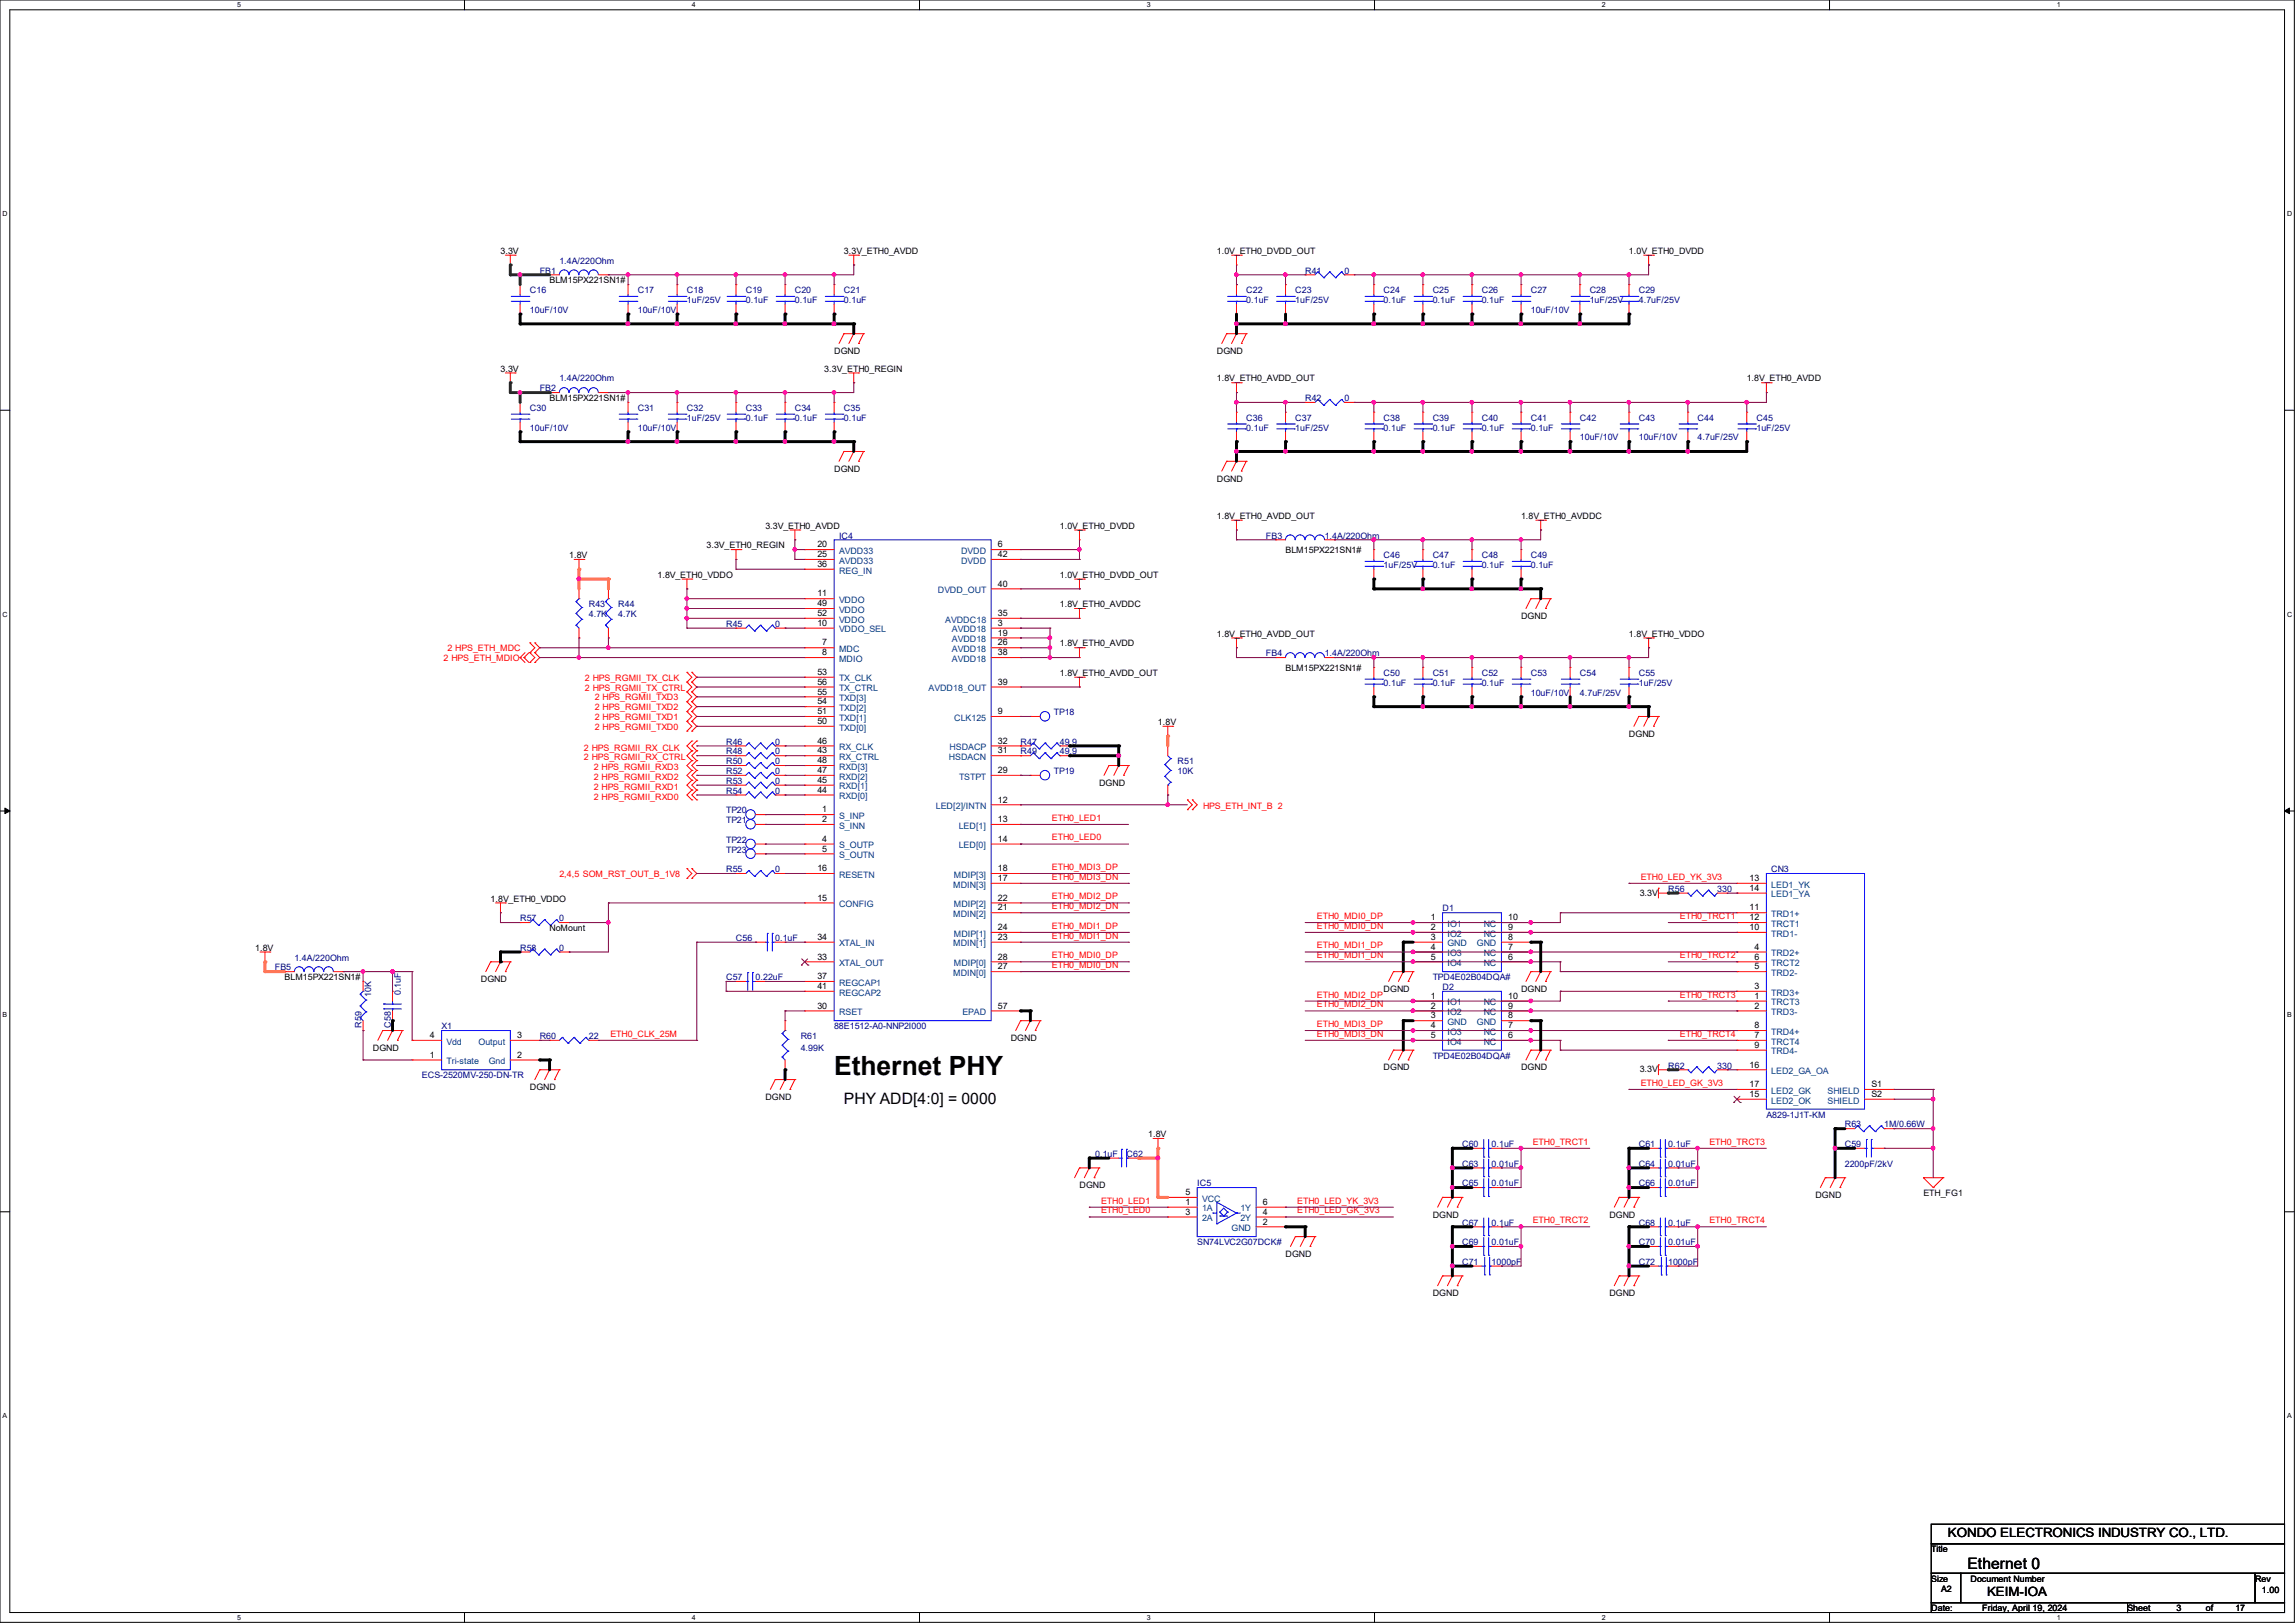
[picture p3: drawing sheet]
<svg xmlns="http://www.w3.org/2000/svg" width="297mm" height="210mm" viewBox="0 0 297 210" stroke-linecap="round" stroke-linejoin="round" font-family="sans-serif">
<defs><g id="words">
<text font-size="3.4" x="107.9" y="139.1">Ethernet PHY</text>
<g font-size="2">
<text x="109.2" y="142.9">PHY ADD[4:0] = 0000</text>
<text x="254.6" y="203.1">Ethernet 0</text>
</g>
<g font-size="1.7">
<text x="252.1" y="198.8">KONDO ELECTRONICS INDUSTRY CO., LTD.</text>
<text x="257.2" y="206.5">KEIM-IOA</text>
</g>
<g font-size="1.1">
<text x="64.8" y="32.9">3.3V</text>
<text x="109.2" y="32.9">3.3V_ETH0_AVDD</text>
<text x="157.5" y="32.9">1.0V_ETH0_DVDD_OUT</text>
<text x="210.8" y="32.9">1.0V_ETH0_DVDD</text>
<text x="71.1" y="36.7">BLM15PX221SN1#</text>
<text x="107.9" y="45.8">DGND</text>
<text x="157.5" y="45.8">DGND</text>
<text x="64.8" y="48.1">3.3V</text>
<text x="71.1" y="51.9">BLM15PX221SN1#</text>
<text x="106.7" y="48.1">3.3V_ETH0_REGIN</text>
<text x="157.5" y="49.4">1.8V_ETH0_AVDD_OUT</text>
<text x="226.1" y="49.4">1.8V_ETH0_AVDD</text>
<text x="107.9" y="61">DGND</text>
<text x="157.5" y="62.3">DGND</text>
<text x="91.4" y="71">3.3V_ETH0_REGIN</text>
<text x="99.1" y="68.4">3.3V_ETH0_AVDD</text>
<text x="105.8" y="70.8">20</text>
<text x="129.2" y="70.8">6</text>
<text x="137.2" y="68.4">1.0V_ETH0_DVDD</text>
<text x="157.5" y="67.1">1.8V_ETH0_AVDD_OUT</text>
<text x="166.4" y="71.6">BLM15PX221SN1#</text>
<text x="196.8" y="67.1">1.8V_ETH0_AVDDC</text>
<text x="73.7" y="72.2">1.8V</text>
<text x="85.1" y="74.8">1.8V_ETH0_VDDO</text>
<text x="105.8" y="77.2">11</text>
<text x="105.8" y="72.1">25</text>
<text x="105.8" y="73.4">36</text>
<text x="129.2" y="75.9">40</text>
<text x="129.2" y="72.1">42</text>
<text x="137.2" y="74.8">1.0V_ETH0_DVDD_OUT</text>
<text x="105.8" y="81">10</text>
<text x="105.8" y="78.4">49</text>
<text x="105.8" y="79.7">52</text>
<text x="106.4" y="83.5">7</text>
<text x="129.2" y="81">3</text>
<text x="129.2" y="82.3">19</text>
<text x="129.2" y="83.5">26</text>
<text x="129.2" y="79.7">35</text>
<text x="137.2" y="78.6">1.8V_ETH0_AVDDC</text>
<text x="137.2" y="83.7">1.8V_ETH0_AVDD</text>
<text x="157.5" y="82.4">1.8V_ETH0_AVDD_OUT</text>
<text x="196.8" y="80.1">DGND</text>
<text x="210.8" y="82.4">1.8V_ETH0_VDDO</text>
<text x="105.8" y="87.3">53</text>
<text x="105.8" y="89.9">55</text>
<text x="105.8" y="88.6">56</text>
<text x="106.4" y="84.8">8</text>
<text x="129.2" y="84.8">38</text>
<text x="129.2" y="88.6">39</text>
<text x="137.2" y="87.5">1.8V_ETH0_AVDD_OUT</text>
<text x="166.4" y="86.8">BLM15PX221SN1#</text>
<text x="105.8" y="93.7">50</text>
<text x="105.8" y="92.4">51</text>
<text x="105.8" y="91.1">54</text>
<text x="129.2" y="92.4">9</text>
<text x="149.9" y="93.8">1.8V</text>
<text x="210.8" y="95.3">DGND</text>
<text x="105.8" y="97.5">43</text>
<text x="105.8" y="101.3">45</text>
<text x="105.8" y="96.2">46</text>
<text x="105.8" y="100">47</text>
<text x="105.8" y="98.8">48</text>
<text x="129.2" y="100">29</text>
<text x="129.2" y="97.5">31</text>
<text x="129.2" y="96.2">32</text>
<text x="142.2" y="101.7">DGND</text>
<text x="105.8" y="102.6">44</text>
<text x="106.4" y="105.1">1</text>
<text x="106.4" y="106.4">2</text>
<text x="129.2" y="103.8">12</text>
<text x="129.2" y="106.4">13</text>
<text x="105.8" y="112.7">16</text>
<text x="106.4" y="108.9">4</text>
<text x="106.4" y="110.2">5</text>
<text x="129.2" y="108.9">14</text>
<text x="129.2" y="112.7">18</text>
<text x="63.5" y="116.7">1.8V_ETH0_VDDO</text>
<text x="105.8" y="116.5">15</text>
<text x="129.2" y="114">17</text>
<text x="129.2" y="117.8">21</text>
<text x="129.2" y="116.5">22</text>
<text x="185.2" y="119.1">1</text>
<text x="195.2" y="119.1">10</text>
<text x="212.2" y="115.9">3.3V</text>
<text x="226.4" y="114">13</text>
<text x="226.4" y="115.3">14</text>
<text x="226.4" y="117.8">11</text>
<text x="226.4" y="119.1">12</text>
<text x="33" y="123">1.8V</text>
<text x="71.1" y="120.5">NoMount</text>
<text x="105.8" y="124.2">33</text>
<text x="105.8" y="121.6">34</text>
<text x="129.2" y="121.6">23</text>
<text x="129.2" y="120.4">24</text>
<text x="129.2" y="125.4">27</text>
<text x="129.2" y="124.2">28</text>
<text x="185.2" y="120.4">2</text>
<text x="185.2" y="121.6">3</text>
<text x="185.2" y="122.9">4</text>
<text x="185.2" y="124.2">5</text>
<text x="195.2" y="124.2">6</text>
<text x="195.2" y="122.9">7</text>
<text x="195.2" y="121.6">8</text>
<text x="195.2" y="120.4">9</text>
<text x="226.4" y="120.4">10</text>
<text x="227.1" y="122.9">4</text>
<text x="227.1" y="124.2">6</text>
<text x="227.1" y="125.4">5</text>
<text x="36.8" y="126.8">BLM15PX221SN1#</text>
<text x="62.2" y="127.1">DGND</text>
<text x="105.8" y="130.5">30</text>
<text x="105.8" y="126.7">37</text>
<text x="105.8" y="128">41</text>
<text x="129.2" y="130.5">57</text>
<text x="179.1" y="128.4">DGND</text>
<text x="185.2" y="129.2">1</text>
<text x="185.2" y="130.5">2</text>
<text x="185.2" y="131.8">3</text>
<text x="195.2" y="131.8">8</text>
<text x="195.2" y="130.5">9</text>
<text x="195.2" y="129.2">10</text>
<text x="196.8" y="128.4">DGND</text>
<text x="227.1" y="128">3</text>
<text x="227.1" y="129.2">1</text>
<text x="227.1" y="130.5">2</text>
<text x="48.3" y="136">DGND</text>
<text x="55.6" y="136.9">1</text>
<text x="55.6" y="134.3">4</text>
<text x="66.9" y="136.9">2</text>
<text x="66.9" y="134.3">3</text>
<text x="130.8" y="134.7">DGND</text>
<text x="185.2" y="133.1">4</text>
<text x="185.2" y="134.3">5</text>
<text x="195.2" y="134.3">6</text>
<text x="195.2" y="133.1">7</text>
<text x="227.1" y="133.1">8</text>
<text x="227.1" y="134.3">7</text>
<text x="227.1" y="135.6">9</text>
<text x="68.6" y="141.1">DGND</text>
<text x="99.1" y="142.3">DGND</text>
<text x="179.1" y="138.5">DGND</text>
<text x="196.8" y="138.5">DGND</text>
<text x="212.2" y="138.8">3.3V</text>
<text x="226.4" y="138.1">16</text>
<text x="226.4" y="140.7">17</text>
<text x="226.4" y="141.9">15</text>
<text x="242.2" y="140.7">S1</text>
<text x="242.2" y="141.9">S2</text>
<text x="148.6" y="147.2">1.8V</text>
<text x="139.7" y="153.8">DGND</text>
<text x="153.4" y="155.9">1</text>
<text x="153.4" y="154.6">5</text>
<text x="163.4" y="155.9">6</text>
<text x="234.9" y="155">DGND</text>
<text x="248.9" y="154.8">ETH_FG1</text>
<text x="153.4" y="157.2">3</text>
<text x="163.4" y="158.5">2</text>
<text x="163.4" y="157.2">4</text>
<text x="185.4" y="157.6">DGND</text>
<text x="208.3" y="157.6">DGND</text>
<text x="166.4" y="162.6">DGND</text>
<text x="185.4" y="167.7">DGND</text>
<text x="208.3" y="167.7">DGND</text>
<text x="249.9" y="200.9">Title</text>
<text x="249.9" y="204.7">Size</text>
<text x="249.9" y="208.5">Date:</text>
<text x="251.2" y="206">A2</text>
<text x="255" y="204.7">Document Number</text>
<text x="256.5" y="208.5">Friday, April 19, 2024</text>
<text x="275.3" y="208.5">Sheet</text>
<text x="281.7" y="208.5">3</text>
<text x="285.5" y="208.5">of</text>
<text x="289.3" y="208.5">17</text>
<text x="291.8" y="204.7">Rev</text>
<text x="292.7" y="206.1">1.00</text>
</g>
<g font-size="1.1" fill="#000080">
<text x="69.8" y="35.4">FB1</text>
<text x="72.4" y="34.1">1.4A/220Ohm</text>
<text x="168.9" y="35.4">R41</text>
<text x="174" y="35.4">0</text>
<text x="68.6" y="37.9">C16</text>
<text x="68.6" y="40.5">10uF/10V</text>
<text x="82.5" y="37.9">C17</text>
<text x="82.5" y="40.5">10uF/10V</text>
<text x="88.9" y="37.9">C18</text>
<text x="88.9" y="39.2">1uF/25V</text>
<text x="96.5" y="37.9">C19</text>
<text x="96.5" y="39.2">0.1uF</text>
<text x="102.9" y="37.9">C20</text>
<text x="102.9" y="39.2">0.1uF</text>
<text x="109.2" y="37.9">C21</text>
<text x="109.2" y="39.2">0.1uF</text>
<text x="161.3" y="37.9">C22</text>
<text x="161.3" y="39.2">0.1uF</text>
<text x="167.6" y="37.9">C23</text>
<text x="167.6" y="39.2">1uF/25V</text>
<text x="179.1" y="37.9">C24</text>
<text x="179.1" y="39.2">0.1uF</text>
<text x="185.4" y="37.9">C25</text>
<text x="185.4" y="39.2">0.1uF</text>
<text x="191.8" y="37.9">C26</text>
<text x="191.8" y="39.2">0.1uF</text>
<text x="198.1" y="37.9">C27</text>
<text x="198.1" y="40.5">10uF/10V</text>
<text x="205.7" y="37.9">C28</text>
<text x="205.7" y="39.2">1uF/25V</text>
<text x="212.1" y="37.9">C29</text>
<text x="212.1" y="39.2">4.7uF/25V</text>
<text x="68.6" y="53.2">C30</text>
<text x="69.8" y="50.6">FB2</text>
<text x="72.4" y="49.4">1.4A/220Ohm</text>
<text x="82.5" y="53.2">C31</text>
<text x="88.9" y="53.2">C32</text>
<text x="96.5" y="53.2">C33</text>
<text x="102.9" y="53.2">C34</text>
<text x="109.2" y="53.2">C35</text>
<text x="168.9" y="51.9">R42</text>
<text x="174" y="51.9">0</text>
<text x="68.6" y="55.7">10uF/10V</text>
<text x="82.5" y="55.7">10uF/10V</text>
<text x="88.9" y="54.4">1uF/25V</text>
<text x="96.5" y="54.4">0.1uF</text>
<text x="102.9" y="54.4">0.1uF</text>
<text x="109.2" y="54.4">0.1uF</text>
<text x="161.3" y="54.4">C36</text>
<text x="161.3" y="55.7">0.1uF</text>
<text x="167.6" y="54.4">C37</text>
<text x="167.6" y="55.7">1uF/25V</text>
<text x="179.1" y="54.4">C38</text>
<text x="179.1" y="55.7">0.1uF</text>
<text x="185.4" y="54.4">C39</text>
<text x="185.4" y="55.7">0.1uF</text>
<text x="191.8" y="54.4">C40</text>
<text x="191.8" y="55.7">0.1uF</text>
<text x="198.1" y="54.4">C41</text>
<text x="198.1" y="55.7">0.1uF</text>
<text x="204.5" y="54.4">C42</text>
<text x="204.5" y="57">10uF/10V</text>
<text x="212.1" y="54.4">C43</text>
<text x="212.1" y="57">10uF/10V</text>
<text x="219.7" y="54.4">C44</text>
<text x="219.7" y="57">4.7uF/25V</text>
<text x="227.3" y="54.4">C45</text>
<text x="227.3" y="55.7">1uF/25V</text>
<text x="108.6" y="69.7">IC4</text>
<text x="163.8" y="69.7">FB3</text>
<text x="171.4" y="69.7">1.4A/220Ohm</text>
<text x="179.1" y="72.2">C46</text>
<text x="179.1" y="73.5">1uF/25V</text>
<text x="185.4" y="72.2">C47</text>
<text x="185.4" y="73.5">0.1uF</text>
<text x="191.8" y="72.2">C48</text>
<text x="191.8" y="73.5">0.1uF</text>
<text x="198.1" y="72.2">C49</text>
<text x="198.1" y="73.5">0.1uF</text>
<text x="76.2" y="78.6">R43</text>
<text x="76.2" y="79.8">4.7K</text>
<text x="80" y="78.6">R44</text>
<text x="80" y="79.8">4.7K</text>
<text x="94" y="81.1">R45</text>
<text x="100.3" y="81.1">0</text>
<text x="163.8" y="84.9">FB4</text>
<text x="171.4" y="84.9">1.4A/220Ohm</text>
<text x="179.1" y="87.5">C50</text>
<text x="179.1" y="88.7">0.1uF</text>
<text x="185.4" y="87.5">C51</text>
<text x="185.4" y="88.7">0.1uF</text>
<text x="191.8" y="87.5">C52</text>
<text x="191.8" y="88.7">0.1uF</text>
<text x="198.1" y="87.5">C53</text>
<text x="204.5" y="87.5">C54</text>
<text x="212.1" y="87.5">C55</text>
<text x="212.1" y="88.7">1uF/25V</text>
<text x="136.4" y="92.5">TP18</text>
<text x="198.1" y="90">10uF/10V</text>
<text x="204.5" y="90">4.7uF/25V</text>
<text x="94" y="96.4">R46</text>
<text x="94" y="101.4">R53</text>
<text x="94" y="98.9">R50</text>
<text x="94" y="97.6">R48</text>
<text x="94" y="100.2">R52</text>
<text x="100.3" y="96.4">0</text>
<text x="100.3" y="101.4">0</text>
<text x="100.3" y="98.9">0</text>
<text x="100.3" y="97.6">0</text>
<text x="100.3" y="100.2">0</text>
<text x="132.1" y="96.4">R47</text>
<text x="132.1" y="97.6">R49</text>
<text x="136.4" y="100.2">TP19</text>
<text x="137.2" y="96.4">49.9</text>
<text x="137.2" y="97.6">49.9</text>
<text x="152.4" y="98.9">R51</text>
<text x="152.4" y="100.2">10K</text>
<text x="94" y="106.5">TP21</text>
<text x="94" y="105.2">TP20</text>
<text x="94" y="102.7">R54</text>
<text x="100.3" y="102.7">0</text>
<text x="94" y="109.1">TP22</text>
<text x="94" y="112.9">R55</text>
<text x="94" y="110.3">TP23</text>
<text x="100.3" y="112.9">0</text>
<text x="229.2" y="112.9">CN3</text>
<text x="67.3" y="119.2">R57</text>
<text x="72.4" y="119.2">0</text>
<text x="186.7" y="117.9">D1</text>
<text x="215.9" y="115.4">R56</text>
<text x="222.2" y="115.4">330</text>
<text x="35.6" y="125.6">FB5</text>
<text x="38.1" y="124.3">1.4A/220Ohm</text>
<text x="67.3" y="123">R58</text>
<text x="72.4" y="123">0</text>
<text x="95.2" y="121.8">C56</text>
<text x="100.3" y="121.8">0.1uF</text>
<text x="48" y="129" transform="rotate(-90 48 129)">10K</text>
<text x="51.9" y="128.8" transform="rotate(-90 51.9 128.8)">0.1uF</text>
<text x="94" y="126.8">C57</text>
<text x="97.8" y="126.8">0.22uF</text>
<text x="185.4" y="126.8">TPD4E02B04DQA#</text>
<text x="186.7" y="128.1">D2</text>
<text x="46.8" y="133" transform="rotate(-90 46.8 133)">R59</text>
<text x="50.6" y="133" transform="rotate(-90 50.6 133)">C58</text>
<text x="57.1" y="133.2">X1</text>
<text x="69.8" y="134.5">R60</text>
<text x="76.2" y="134.5">22</text>
<text x="103.6" y="134.5">R61</text>
<text x="103.6" y="136">4.99K</text>
<text x="107.9" y="133.2">88E1512-A0-NNP2I000</text>
<text x="185.4" y="137">TPD4E02B04DQA#</text>
<text x="54.6" y="139.5">ECS-2520MV-250-DN-TR</text>
<text x="215.9" y="138.3">R62</text>
<text x="222.2" y="138.3">330</text>
<text x="141.7" y="149.7">0.1uF</text>
<text x="145.8" y="149.7">C62</text>
<text x="189.2" y="148.4">C60</text>
<text x="193" y="148.4">0.1uF</text>
<text x="212.1" y="148.4">C61</text>
<text x="215.9" y="148.4">0.1uF</text>
<text x="228.6" y="144.6">A829-1J1T-KM</text>
<text x="238.8" y="148.4">C59</text>
<text x="238.8" y="145.9">R63</text>
<text x="243.8" y="145.9">1M/0.66W</text>
<text x="154.9" y="153.5">IC5</text>
<text x="189.2" y="151">C63</text>
<text x="189.2" y="153.5">C65</text>
<text x="193" y="151">0.01uF</text>
<text x="193" y="153.5">0.01uF</text>
<text x="212.1" y="151">C64</text>
<text x="212.1" y="153.5">C66</text>
<text x="215.9" y="151">0.01uF</text>
<text x="215.9" y="153.5">0.01uF</text>
<text x="238.8" y="151">2200pF/2kV</text>
<text x="154.9" y="161.1">SN74LVC2G07DCK#</text>
<text x="189.2" y="158.6">C67</text>
<text x="189.2" y="161.1">C69</text>
<text x="193" y="158.6">0.1uF</text>
<text x="193" y="161.1">0.01uF</text>
<text x="212.1" y="161.1">C70</text>
<text x="212.1" y="158.6">C68</text>
<text x="215.9" y="161.1">0.01uF</text>
<text x="215.9" y="158.6">0.1uF</text>
<text x="189.2" y="163.7">C71</text>
<text x="193" y="163.7">1000pF</text>
<text x="212.1" y="163.7">C72</text>
<text x="215.9" y="163.7">1000pF</text>
</g>
<g font-size="1.1" fill="#004080">
<text x="108.6" y="71.7">AVDD33</text>
<text x="124.4" y="71.7">DVDD</text>
<text x="108.6" y="72.9">AVDD33</text>
<text x="108.6" y="74.2">REG_IN</text>
<text x="121.4" y="76.8">DVDD_OUT</text>
<text x="124.4" y="72.9">DVDD</text>
<text x="108.6" y="81.8">VDDO_SEL</text>
<text x="108.6" y="78">VDDO</text>
<text x="108.6" y="79.3">VDDO</text>
<text x="108.6" y="80.6">VDDO</text>
<text x="122.3" y="80.6">AVDDC18</text>
<text x="123.2" y="81.8">AVDD18</text>
<text x="123.2" y="83.1">AVDD18</text>
<text x="108.6" y="84.4">MDC</text>
<text x="108.6" y="85.6">MDIO</text>
<text x="108.6" y="88.2">TX_CLK</text>
<text x="108.6" y="89.5">TX_CTRL</text>
<text x="120.2" y="89.5">AVDD18_OUT</text>
<text x="123.2" y="84.4">AVDD18</text>
<text x="123.2" y="85.6">AVDD18</text>
<text x="108.6" y="94.5">TXD[0]</text>
<text x="108.6" y="93.3">TXD[1]</text>
<text x="108.6" y="92">TXD[2]</text>
<text x="108.6" y="90.7">TXD[3]</text>
<text x="123.5" y="93.3">CLK125</text>
<text x="108.6" y="98.3">RX_CTRL</text>
<text x="108.6" y="97.1">RX_CLK</text>
<text x="108.6" y="100.9">RXD[2]</text>
<text x="108.6" y="99.6">RXD[3]</text>
<text x="122.8" y="98.3">HSDACN</text>
<text x="122.9" y="97.1">HSDACP</text>
<text x="124.1" y="100.9">TSTPT</text>
<text x="108.6" y="106">S_INP</text>
<text x="108.6" y="107.2">S_INN</text>
<text x="108.6" y="103.4">RXD[0]</text>
<text x="108.6" y="102.2">RXD[1]</text>
<text x="121.1" y="104.7">LED[2]/INTN</text>
<text x="124.1" y="107.2">LED[1]</text>
<text x="108.6" y="109.8">S_OUTP</text>
<text x="108.6" y="111">S_OUTN</text>
<text x="108.6" y="113.6">RESETN</text>
<text x="123.4" y="113.6">MDIP[3]</text>
<text x="124.1" y="109.8">LED[0]</text>
<text x="108.6" y="117.4">CONFIG</text>
<text x="123.4" y="114.9">MDIN[3]</text>
<text x="123.4" y="118.7">MDIN[2]</text>
<text x="123.4" y="117.4">MDIP[2]</text>
<text x="187.3" y="119.9">IO1</text>
<text x="192" y="119.9">NC</text>
<text x="229.2" y="114.9">LED1_YK</text>
<text x="229.2" y="116.1">LED1_YA</text>
<text x="229.2" y="118.7">TRD1+</text>
<text x="229.2" y="119.9">TRCT1</text>
<text x="108.6" y="125">XTAL_OUT</text>
<text x="108.6" y="122.5">XTAL_IN</text>
<text x="123.4" y="122.5">MDIN[1]</text>
<text x="123.4" y="121.2">MDIP[1]</text>
<text x="123.4" y="125">MDIP[0]</text>
<text x="187.3" y="121.2">IO2</text>
<text x="187.3" y="122.5">GND</text>
<text x="187.3" y="123.7">IO3</text>
<text x="187.3" y="125">IO4</text>
<text x="191.1" y="122.5">GND</text>
<text x="192" y="125">NC</text>
<text x="192" y="123.7">NC</text>
<text x="192" y="121.2">NC</text>
<text x="229.2" y="121.2">TRD1-</text>
<text x="229.2" y="123.7">TRD2+</text>
<text x="229.2" y="125">TRCT2</text>
<text x="108.6" y="131.4">RSET</text>
<text x="108.6" y="127.6">REGCAP1</text>
<text x="108.6" y="128.8">REGCAP2</text>
<text x="123.4" y="126.3">MDIN[0]</text>
<text x="124.5" y="131.4">EPAD</text>
<text x="187.3" y="130.1">IO1</text>
<text x="187.3" y="131.4">IO2</text>
<text x="192" y="131.4">NC</text>
<text x="192" y="130.1">NC</text>
<text x="229.2" y="126.3">TRD2-</text>
<text x="229.2" y="128.8">TRD3+</text>
<text x="229.2" y="130.1">TRCT3</text>
<text x="229.2" y="131.4">TRD3-</text>
<text x="57.8" y="137.7">Tri-state</text>
<text x="57.8" y="135.2">Vdd</text>
<text x="61.9" y="135.2">Output</text>
<text x="63.2" y="137.7">Gnd</text>
<text x="187.3" y="132.6">GND</text>
<text x="187.3" y="133.9">IO3</text>
<text x="187.3" y="135.2">IO4</text>
<text x="191.1" y="132.6">GND</text>
<text x="192" y="135.2">NC</text>
<text x="192" y="133.9">NC</text>
<text x="229.2" y="133.9">TRD4+</text>
<text x="229.2" y="135.2">TRCT4</text>
<text x="229.2" y="136.4">TRD4-</text>
<text x="229.2" y="139">LED2_GA_OA</text>
<text x="229.2" y="141.5">LED2_GK</text>
<text x="229.2" y="142.8">LED2_OK</text>
<text x="236.5" y="141.5">SHIELD</text>
<text x="236.5" y="142.8">SHIELD</text>
<text x="155.6" y="155.5">VCC</text>
<text x="155.6" y="156.8">1A</text>
<text x="155.6" y="158">2A</text>
<text x="159.4" y="159.3">GND</text>
<text x="160.5" y="158">2Y</text>
<text x="160.5" y="156.8">1Y</text>
</g>
<g font-size="1.1" fill="#f00">
<text x="57.4" y="85.6">2 HPS_ETH_MDIO</text>
<text x="57.9" y="84.3">2 HPS_ETH_MDC</text>
<text x="75.7" y="88.1">2 HPS_RGMII_TX_CLK</text>
<text x="75.7" y="89.4">2 HPS_RGMII_TX_CTRL</text>
<text x="77" y="90.6">2 HPS_RGMII_TXD3</text>
<text x="77" y="91.9">2 HPS_RGMII_TXD2</text>
<text x="77" y="93.2">2 HPS_RGMII_TXD1</text>
<text x="77" y="94.4">2 HPS_RGMII_TXD0</text>
<text x="75.6" y="97.1">2 HPS_RGMII_RX_CLK</text>
<text x="75.6" y="98.4">2 HPS_RGMII_RX_CTRL</text>
<text x="76.8" y="99.7">2 HPS_RGMII_RXD3</text>
<text x="76.8" y="100.9">2 HPS_RGMII_RXD2</text>
<text x="76.8" y="102.2">2 HPS_RGMII_RXD1</text>
<text x="76.8" y="103.5">2 HPS_RGMII_RXD0</text>
<text x="136.1" y="106.2">ETH0_LED1</text>
<text x="155.7" y="104.7">HPS_ETH_INT_B 2</text>
<text x="72.4" y="113.5">2,4,5 SOM_RST_OUT_B_1V8</text>
<text x="136.1" y="113.8">ETH0_MDI3_DN</text>
<text x="136.1" y="112.6">ETH0_MDI3_DP</text>
<text x="136.1" y="108.8">ETH0_LED0</text>
<text x="212.3" y="113.8">ETH0_LED_YK_3V3</text>
<text x="136.1" y="117.6">ETH0_MDI2_DN</text>
<text x="136.1" y="116.4">ETH0_MDI2_DP</text>
<text x="170.4" y="118.9">ETH0_MDI0_DP</text>
<text x="217.4" y="118.9">ETH0_TRCT1</text>
<text x="136.1" y="124">ETH0_MDI0_DP</text>
<text x="136.1" y="121.5">ETH0_MDI1_DN</text>
<text x="136.1" y="120.2">ETH0_MDI1_DP</text>
<text x="136.1" y="125.3">ETH0_MDI0_DN</text>
<text x="170.4" y="124">ETH0_MDI1_DN</text>
<text x="170.4" y="122.7">ETH0_MDI1_DP</text>
<text x="170.4" y="120.2">ETH0_MDI0_DN</text>
<text x="217.4" y="124">ETH0_TRCT2</text>
<text x="170.4" y="130.3">ETH0_MDI2_DN</text>
<text x="170.4" y="129.1">ETH0_MDI2_DP</text>
<text x="217.4" y="129.1">ETH0_TRCT3</text>
<text x="79" y="134.2">ETH0_CLK_25M</text>
<text x="170.4" y="134.2">ETH0_MDI3_DN</text>
<text x="170.4" y="132.9">ETH0_MDI3_DP</text>
<text x="217.4" y="134.2">ETH0_TRCT4</text>
<text x="212.3" y="140.5">ETH0_LED_GK_3V3</text>
<text x="198.4" y="148.1">ETH0_TRCT1</text>
<text x="221.2" y="148.1">ETH0_TRCT3</text>
<text x="142.5" y="155.7">ETH0_LED1</text>
<text x="167.9" y="155.7">ETH0_LED_YK_3V3</text>
<text x="142.5" y="157">ETH0_LED0</text>
<text x="167.9" y="157">ETH0_LED_GK_3V3</text>
<text x="198.4" y="158.3">ETH0_TRCT2</text>
<text x="221.2" y="158.3">ETH0_TRCT4</text>
</g>
<g font-size=".9">
<text x="30.7" y=".9">5</text>
<text x="89.5" y=".9">4</text>
<text x="148.4" y=".9">3</text>
<text x="207.3" y=".9">2</text>
<text x="266.2" y=".9">1</text>
<text x=".3" y="28">D</text>
<text x="296" y="28">D</text>
<text x=".3" y="79.8">C</text>
<text x="296" y="79.8">C</text>
<text x=".3" y="131.7">B</text>
<text x="296" y="131.7">B</text>
<text x=".3" y="183.5">A</text>
<text x="296" y="183.5">A</text>
<text x="30.7" y="209.6">5</text>
<text x="89.5" y="209.6">4</text>
<text x="148.4" y="209.6">3</text>
<text x="207.3" y="209.6">2</text>
<text x="266.2" y="209.6">1</text>
</g>
</g></defs>
<path d="M0 0h296.9v209.9h-296.9zM1.3 1.3h294.4v207.4h-294.4z" fill="none" stroke="#000" stroke-width=".13"/>
<g fill="#fff">
<path d="M30.7 .1h.5v1h-.5z"/>
<path d="M30.7 208.8h.5v1h-.5z"/>
</g>
<path d="M60.1 0v1.3M60.1 208.7v1.2" fill="none" stroke="#000" stroke-width=".13"/>
<g fill="#fff">
<path d="M89.5 .1h.5v1h-.5z"/>
<path d="M89.5 208.8h.5v1h-.5z"/>
</g>
<path d="M119 0v1.3M119 208.7v1.2" fill="none" stroke="#000" stroke-width=".13"/>
<g fill="#fff">
<path d="M148.4 .1h.5v1h-.5z"/>
<path d="M148.4 208.8h.5v1h-.5z"/>
</g>
<path d="M177.9 0v1.3M177.9 208.7v1.2" fill="none" stroke="#000" stroke-width=".13"/>
<g fill="#fff">
<path d="M207.3 .1h.5v1h-.5z"/>
<path d="M207.3 208.8h.5v1h-.5z"/>
</g>
<path d="M236.8 0v1.3M236.8 208.7v1.2" fill="none" stroke="#000" stroke-width=".13"/>
<g fill="#fff">
<path d="M266.2 .1h.5v1h-.5z"/>
<path d="M266.2 208.8h.5v1h-.5z"/>
<path d="M.3 27.2h.7v1h-.7z"/>
<path d="M296 27.2h.6v1h-.6z"/>
<path d="M.3 79h.7v1h-.7z"/>
<path d="M296 79h.6v1h-.6z"/>
</g>
<path d="M0 53.1h1.3M295.7 53.1h1.2" fill="none" stroke="#000" stroke-width=".13"/>
<g fill="#fff">
<path d="M.3 130.9h.6v1h-.6z"/>
<path d="M296 130.9h.6v1h-.6z"/>
</g>
<path d="M0 104.9h1.3M295.7 104.9h1.2" fill="none" stroke="#000" stroke-width=".13"/>
<path d="M.6 104.6l.7 .3-.7 .4zM295.7 104.9l.6-.3v.7z" fill="#000" stroke="#000" stroke-width=".13"/>
<g fill="#fff">
<path d="M.3 182.7h.6v1h-.6z"/>
<path d="M296 182.7h.5v1h-.5z"/>
</g>
<path d="M0 156.8h1.3M295.7 156.8h1.2M249.9 197.2h45.8v2.6h-45.8zM249.9 199.8h45.8v3.8h-45.8zM249.9 203.6h3.8v3.8h-3.8zM249.9 207.4h25.4v1.3h-25.4zM253.7 203.6h38.1v3.8h-38.1zM275.3 207.4h20.4v1.3h-20.4zM291.8 203.6h3.9v3.8h-3.9z" fill="none" stroke="#000" stroke-width=".13"/>
<g fill="none" stroke="#f00" stroke-width=".13">
<path d="M65.4 33h1.3M66 34.3h.1M66 33v1.3M66.7 33h.1M67.3 36.8h.1M67.3 36.8v1.3M67.3 39.4v1.2M71.1 35.6h.1M71.1 35.6h1.3M77.5 35.6h1.2M78.7 35.6h.1M81.3 36.8h.1"/>
<path d="M81.3 36.8v1.3M81.3 39.4v1.2M87.6 36.8h.1M87.6 36.8v1.3M87.6 39.4v1.2M95.2 36.8h.1M95.2 36.8v1.3M95.2 39.4v1.2M101.6 36.8h.1M101.6 36.8v1.3M101.6 39.4v1.2M107.9 36.8h.1"/>
<path d="M107.9 36.8v1.3M107.9 39.4v1.2M109.9 33h1.2M110.5 34.3h.1M110.5 33v1.3M111.1 33h.1M159.4 33h1.3M160 34.3h.1M160 36.8h.1M160 33v1.3M160 36.8v1.3M160 39.4v1.2"/>
<path d="M160.7 33h.1M166.4 36.8h.1M166.4 36.8v1.3M166.4 39.4v1.2M168.9 35.6h.1M168.9 35.6h1.3M174 35.6h1.3M175.3 35.6h.1M177.8 36.8h.1M177.8 36.8v1.3M177.8 39.4v1.2M184.1 36.8h.1"/>
<path d="M184.1 36.8v1.3M184.1 39.4v1.2M190.5 36.8h.1M190.5 36.8v1.3M190.5 39.4v1.2M196.8 36.8h.1M196.8 36.8v1.3M196.8 39.4v1.2M204.5 36.8h.1M204.5 36.8v1.3M204.5 39.4v1.2M210.8 36.8h.1"/>
<path d="M210.8 36.8v1.3M210.8 39.4v1.2M212.7 33h1.3M213.4 34.3h.1M213.4 33v1.3M214 33h.1M65.4 48.3h1.3M66 49.5h.1M66 48.3v1.2M66.7 48.3h.1M67.3 52.1h.1M67.3 55.9h.1"/>
<path d="M67.3 40.6h.1M67.3 52.1v1.2M67.3 54.6v1.3M71.1 50.8h.1M71.1 50.8h1.3M77.5 50.8h1.2M78.7 50.8h.1M81.3 40.6h.1M81.3 52.1h.1M81.3 55.9h.1M81.3 52.1v1.2M81.3 54.6v1.3"/>
<path d="M87.6 52.1h.1M87.6 55.9h.1M87.6 40.6h.1M87.6 52.1v1.2M87.6 54.6v1.3M95.2 52.1h.1M95.2 55.9h.1M95.2 40.6h.1M95.2 52.1v1.2M95.2 54.6v1.3M101.6 52.1h.1M101.6 55.9h.1"/>
<path d="M101.6 40.6h.1M101.6 52.1v1.2M101.6 54.6v1.3M107.9 52.1h.1M107.9 55.9h.1M107.9 40.6h.1M107.9 52.1v1.2M107.9 54.6v1.3M109.2 43.2h.1M109.2 58.4h.1M109.2 43.2h2.6M109.2 43.2l-.6 1.2"/>
<path d="M109.2 58.4l-.6 1.3M109.2 58.4h2.6M109.9 48.3h1.2M110.5 43.2h.1M110.5 49.5h.1M110.5 58.4h.1M110.5 43.2l-.6 1.2M110.5 48.3v1.2M110.5 58.4l-.6 1.3M111.1 44.4h.1M111.1 48.3h.1M111.1 59.7h.1"/>
<path d="M111.8 43.2h.1M111.8 58.4h.1M111.8 43.2l-.7 1.2M111.8 58.4l-.7 1.3M158.7 43.2h.1M158.7 59.7h.1M158.7 43.2l-.6 1.2M158.7 43.2h2.6M158.7 59.7l-.6 1.3M158.7 59.7h2.6M159.4 49.5h1.3M160 43.2h.1"/>
<path d="M160 50.8h.1M160 59.7h.1M160 53.3h.1M160 57.1h.1M160 40.6h.1M160 43.2l-.6 1.2M160 49.5v1.3M160 53.3v1.3M160 55.9v1.2M160 59.7l-.6 1.3M160.7 44.4h.1M160.7 49.5h.1"/>
<path d="M161.3 43.2h.1M161.3 59.7h.1M161.3 43.2l-.6 1.2M161.3 59.7l-.6 1.3M166.4 53.3h.1M166.4 57.1h.1M166.4 40.6h.1M166.4 53.3v1.3M166.4 55.9v1.2M168.9 52.1h.1M168.9 52.1h1.3M174 52.1h1.3"/>
<path d="M175.3 52.1h.1M177.8 40.6h.1M177.8 53.3h.1M177.8 57.1h.1M177.8 53.3v1.3M177.8 55.9v1.2M184.1 53.3h.1M184.1 57.1h.1M184.1 40.6h.1M184.1 53.3v1.3M184.1 55.9v1.2M190.5 53.3h.1"/>
<path d="M190.5 57.1h.1M190.5 40.6h.1M190.5 53.3v1.3M190.5 55.9v1.2M196.8 53.3h.1M196.8 57.1h.1M196.8 40.6h.1M196.8 53.3v1.3M196.8 55.9v1.2M203.2 53.3h.1M203.2 57.1h.1M203.2 53.3v1.3"/>
<path d="M203.2 55.9v1.2M204.5 40.6h.1M210.8 40.6h.1M210.8 53.3h.1M210.8 57.1h.1M210.8 53.3v1.3M210.8 55.9v1.2M218.4 53.3h.1M218.4 57.1h.1M218.4 53.3v1.3M218.4 55.9v1.2M226.1 53.3h.1"/>
<path d="M226.1 57.1h.1M226.1 53.3v1.3M226.1 55.9v1.2M228 49.5h1.2M228.6 50.8h.1M228.6 49.5v1.3M229.2 49.5h.1M74.3 72.4h1.3M74.9 73.7h.1M74.9 76.2h.1M74.9 72.4v1.3M74.9 76.2v1.3"/>
<path d="M75.6 72.4h.1M78.7 76.2h.1M78.7 76.2v1.3M88.3 74.9h1.2M88.9 76.2h.1M88.9 74.9v1.3M89.5 74.9h.1M94.6 71.1h1.3M95.2 72.4h.1M95.2 71.1v1.3M95.9 71.1h.1M102.2 68.6h1.3"/>
<path d="M102.9 69.8h.1M102.9 68.6v1.2M103.5 68.6h.1M104.1 77.5h.1M104.1 71.1h.1M104.1 72.4h.1M104.1 73.7h.1M104.1 78.7h.1M104.1 78.7h3.8M104.1 72.4h3.8M104.1 77.5h3.8M104.1 71.1h3.8"/>
<path d="M104.1 73.7h3.8M128.3 72.4h3.8M128.3 71.1h3.8M128.3 76.2h3.8M132.1 71.1h.1M132.1 76.2h.1M132.1 72.4h.1M139.1 68.6h1.2M139.1 78.7h1.2M139.1 74.9h1.2M139.7 69.8h.1M139.7 76.2h.1"/>
<path d="M139.7 68.6v1.2M139.7 74.9v1.3M139.7 78.7v1.3M140.3 68.6h.1M140.3 78.7h.1M140.3 74.9h.1M159.4 67.3h1.3M160 68.6h.1M160 67.3v1.3M160.7 61h.1M160.7 67.3h.1M165.1 69.8h.1"/>
<path d="M165.1 69.8h1.3M171.4 69.8h1.3M172.7 69.8h.1M177.8 71.1h.1M177.8 74.9h.1M177.8 71.1v1.3M177.8 73.7v1.2M184.1 71.1h.1M184.1 74.9h.1M184.1 71.1v1.3M184.1 73.7v1.2M190.5 71.1h.1"/>
<path d="M190.5 74.9h.1M190.5 71.1v1.3M190.5 73.7v1.2M196.8 71.1h.1M196.8 74.9h.1M196.8 71.1v1.3M196.8 73.7v1.2M198.1 77.5h.1M198.1 77.5l-.6 1.2M198.1 77.5h2.6M198.8 67.3h1.2M199.4 77.5h.1"/>
<path d="M199.4 68.6h.1M199.4 77.5l-.6 1.2M199.4 67.3v1.3M200 78.7h.1M200 67.3h.1M200.7 77.5h.1M200.7 77.5l-.7 1.2M67.3 85.1h.1M67.3 85.1l.6 .6M67.8 85.1h.1M67.8 85.1l.7 .6M67.9 84.5l-.6 .6"/>
<path d="M68.5 84.5l-.7 .6M68.6 84.5h.1M68.6 83.2h.1M68.6 85.7h.1M68.6 83.2l.6 .6-.6 .7M68.6 84.5l.6 .6-.6 .6M69.2 83.2h.1M69.2 84.5h.1M69.2 85.7h.1M69.2 83.2l.6 .6-.6 .7M69.2 84.5l.6 .6-.6 .6M74.9 82.5h.1"/>
<path d="M74.9 81.3v1.2M78.7 82.5h.1M78.7 81.3v1.2M88.9 88.3h.1M88.9 87h.1M88.9 89.5h.1M88.9 90.8h.1M88.9 92.1h.1M88.9 93.3h.1M88.9 94.6h.1M88.9 87l.6 .6-.6 .7M88.9 88.3l.6 .6-.6 .6"/>
<path d="M88.9 89.5l.6 .7-.6 .6M88.9 90.8l.6 .6-.6 .7M88.9 92.1l.6 .6-.6 .6M88.9 93.3l.6 .7-.6 .6M89.5 87h.1M89.5 88.3h.1M89.5 89.5h.1M89.5 95.9h.1M89.5 97.2h.1M89.5 98.4h.1M89.5 90.8h.1M89.5 92.1h.1"/>
<path d="M89.5 93.3h.1M89.5 94.6h.1M89.5 99.7h.1M89.5 87l.7 .6-.7 .7M89.5 88.3l.7 .6-.7 .6M89.5 95.9l-.6 .6 .6 .7M89.5 97.2l-.6 .6 .6 .6M89.5 89.5l.7 .7-.7 .6M89.5 90.8l.7 .6-.7 .7M89.5 92.1l.7 .6-.7 .6M89.5 93.3l.7 .7-.7 .6M89.5 98.4l-.6 .7 .6 .6"/>
<path d="M89.5 99.7l-.6 .6 .6 .7M90.2 95.9h.1M90.2 97.2h.1M90.2 98.4h.1M90.2 99.7h.1M90.2 95.9l-.7 .6 .7 .7M90.2 97.2l-.7 .6 .7 .6M90.2 98.4l-.7 .7 .7 .6M90.2 99.7l-.7 .6 .7 .7M95.2 81.3h.1M95.2 96.5h.1M95.2 99.1h.1"/>
<path d="M95.2 97.8h.1M95.2 99.1h1.3M95.2 81.3h1.3M95.2 96.5h1.3M95.2 97.8h1.3M100.3 99.1h1.3M100.3 81.3h1.3M100.3 96.5h1.3M100.3 97.8h1.3M101.6 81.3h.1M101.6 96.5h.1M101.6 99.1h.1"/>
<path d="M101.6 97.8h.1M104.1 83.8h.1M104.1 85.1h.1M104.1 81.3h.1M104.1 97.8h.1M104.1 96.5h.1M104.1 99.1h.1M104.1 94h.1M104.1 92.7h.1M104.1 80h.1M104.1 87.6h.1M104.1 91.4h.1"/>
<path d="M104.1 90.2h.1M104.1 88.9h.1M104.1 99.1h3.8M104.1 94h3.8M104.1 83.8h3.8M104.1 87.6h3.8M104.1 92.7h3.8M104.1 81.3h3.8M104.1 96.5h3.8M104.1 85.1h3.8M104.1 97.8h3.8M104.1 80h3.8"/>
<path d="M104.1 91.4h3.8M104.1 90.2h3.8M104.1 88.9h3.8M128.3 83.8h3.8M128.3 82.5h3.8M128.3 92.7h3.8M128.3 81.3h3.8M128.3 96.5h5M128.3 85.1h3.8M128.3 97.8h5M128.3 80h3.8M128.3 88.9h3.8"/>
<path d="M132.1 96.5h.1M132.1 97.8h.1M132.1 81.3h.1M132.1 92.7h.1M132.1 82.5h.1M132.1 83.8h.1M132.1 80h.1M132.1 85.1h.1M132.1 88.9h.1M133.3 92.7h.1M133.3 92.7h1.3M137.2 96.5h1.2"/>
<path d="M137.2 97.8h1.2M138.4 96.5h.1M138.4 97.8h.1M139.1 83.8h1.2M139.1 87.6h1.2M139.7 80h.1M139.7 85.1h.1M139.7 88.9h.1M139.7 83.8v1.3M139.7 87.6v1.3M140.3 83.8h.1M140.3 87.6h.1"/>
<path d="M143.5 99.1h.1M143.5 99.1l-.6 1.2M143.5 99.1h2.5M144.8 99.1h.1M144.8 99.1l-.7 1.2M146 99.1h.1M146 99.1l-.6 1.2M150.5 94h1.3M151.1 95.2h.1M151.1 96.5h.1M151.1 94v1.2M151.1 96.5v1.3"/>
<path d="M151.8 94h.1M159.4 82.5h1.3M160 83.8h.1M160 82.5v1.3M160.7 82.5h.1M165.1 85.1h.1M165.1 85.1h1.3M171.4 85.1h1.3M172.7 85.1h.1M177.8 86.4h.1M177.8 90.2h.1M177.8 86.4v1.2"/>
<path d="M177.8 88.9v1.3M184.1 86.4h.1M184.1 90.2h.1M184.1 86.4v1.2M184.1 88.9v1.3M190.5 86.4h.1M190.5 90.2h.1M190.5 86.4v1.2M190.5 88.9v1.3M196.8 86.4h.1M196.8 90.2h.1M196.8 86.4v1.2"/>
<path d="M196.8 88.9v1.3M203.2 86.4h.1M203.2 90.2h.1M203.2 86.4v1.2M203.2 88.9v1.3M210.8 86.4h.1M210.8 90.2h.1M210.8 86.4v1.2M210.8 88.9v1.3M212.1 92.7h.1M212.1 92.7l-.6 1.3M212.1 92.7h2.5"/>
<path d="M212.7 82.5h1.3M213.4 92.7h.1M213.4 83.8h.1M213.4 82.5v1.3M213.4 92.7l-.7 1.3M214 94h.1M214 82.5h.1M214.6 92.7h.1M214.6 92.7l-.6 1.3M64.1 116.8h1.3M64.8 118.1h.1M64.8 116.8v1.3"/>
<path d="M65.4 116.8h.1M67.3 119.4h.1M67.3 119.4h1.3M72.4 119.4h1.3M73.7 119.4h.1M88.9 113.7h.1M88.9 112.4h.1M88.9 112.4l.6 .6-.6 .7M89.5 112.4h.1M89.5 113.7h.1M89.5 101h.1M89.5 102.2h.1"/>
<path d="M89.5 103.5h.1M89.5 112.4l.7 .6-.7 .7M89.5 101l-.6 .6 .6 .6M89.5 102.2l-.6 .7 .6 .6M90.2 101h.1M90.2 102.2h.1M90.2 103.5h.1M90.2 101l-.7 .6 .7 .6M90.2 102.2l-.7 .7 .7 .6M95.2 101.6h.1M95.2 113h.1M95.2 100.3h.1"/>
<path d="M95.2 102.9h.1M95.2 101.6h1.3M95.2 113h1.3M95.2 100.3h1.3M95.2 102.9h1.3M97.8 109.2h1.3M97.8 106.7h1.3M97.8 105.4h1.3M97.8 110.5h1.3M99.1 109.2h.1M99.1 106.7h.1M99.1 105.4h.1"/>
<path d="M99.1 110.5h.1M100.3 101.6h1.3M100.3 113h1.3M100.3 100.3h1.3M100.3 102.9h1.3M101.6 101.6h.1M101.6 113h.1M101.6 100.3h.1M101.6 102.9h.1M104.1 105.4h.1M104.1 106.7h.1M104.1 109.2h.1"/>
<path d="M104.1 110.5h.1M104.1 116.8h.1M104.1 113h.1M104.1 102.9h.1M104.1 101.6h.1M104.1 100.3h.1M104.1 116.8h3.8M104.1 109.2h3.8M104.1 106.7h3.8M104.1 101.6h3.8M104.1 113h3.8M104.1 100.3h3.8"/>
<path d="M104.1 105.4h3.8M104.1 110.5h3.8M104.1 102.9h3.8M128.3 116.8h3.8M128.3 109.2h3.8M128.3 106.7h3.8M128.3 113h3.8M128.3 114.3h3.8M128.3 118.1h3.8M128.3 100.3h3.8M128.3 104.1h3.8M132.1 104.1h.1"/>
<path d="M132.1 106.7h.1M132.1 109.2h.1M132.1 114.3h.1M132.1 113h.1M132.1 118.1h.1M132.1 116.8h.1M132.1 100.3h.1M133.3 100.3h.1M133.3 100.3h1.3M145.4 100.3h.1M151.1 102.9h.1M151.1 101.6v1.3"/>
<path d="M153.7 103.5h.1M153.7 104.8h.1M153.7 103.5l.6 .6-.6 .7M154.3 103.5h.1M154.3 104.8h.1M154.3 103.5l.6 .6-.6 .7M182.9 119.4h.1M182.9 119.4h3.8M194.3 119.4h3.8M198.1 119.4h.1M214.6 114.9h.1M214.6 115.6h1.3"/>
<path d="M214.6 114.9v1.3M215.9 115.6h.1M217.2 115.6h.1M217.2 115.6h1.2M222.2 115.6h1.3M223.5 115.6h.1M224.8 114.3h.1M224.8 115.6h.1M224.8 118.1h.1M224.8 119.4h.1M224.8 115.6h3.8M224.8 119.4h3.8"/>
<path d="M224.8 114.3h3.8M224.8 118.1h3.8M33.7 123.2h1.2M34.3 124.5h.1M34.3 123.2v1.3M34.9 123.2h.1M36.8 125.7h.1M36.8 125.7h1.3M43.2 125.7h1.2M44.4 125.7h.1M47 133.3h.1M47 127h.1"/>
<path d="M47 127v1.3M47 132.1v1.2M49.5 133.3h.1M49.5 133.3l-.6 1.3M49.5 133.3h2.6M50.8 133.3h.1M50.8 132.1h.1M50.8 128.3h.1M50.8 133.3l-.6 1.3M50.8 128.3v1.2M50.8 130.8v1.3M51.4 134.6h.1"/>
<path d="M52.1 133.3h.1M52.1 133.3l-.7 1.3M53.3 137.2h.1M53.3 134.6h.1M53.3 134.6h3.8M53.3 137.2h3.8M63.5 124.5h.1M63.5 124.5l-.6 1.2M63.5 124.5h2.5M64.8 124.5h.1M64.8 124.5l-.7 1.2M65.4 125.7h.1"/>
<path d="M66 124.5h.1M66 124.5l-.6 1.2M66 134.6h3.8M66 137.2h3.8M67.3 123.2h.1M67.3 123.2h1.3M69.8 138.4h.1M69.8 137.2h.1M69.8 134.6h.1M69.8 138.4l-.6 1.3M69.8 138.4h2.6M71.1 138.4h.1"/>
<path d="M71.1 134.6h.1M71.1 138.4l-.6 1.3M71.1 134.6h1.3M71.8 139.7h.1M72.4 138.4h.1M72.4 123.2h1.3M72.4 138.4l-.6 1.3M73.7 123.2h.1M76.2 134.6h1.3M77.5 134.6h.1M95.2 127h.1M95.2 127h1.3"/>
<path d="M97.8 121.9h.1M97.8 121.9h1.3M97.8 127h1.3M99.1 127h.1M100.3 139.7h.1M100.3 139.7l-.6 1.3M100.3 139.7h2.6M100.3 121.9h1.3M101.6 139.7h.1M101.6 121.9h.1M101.6 138.4h.1M101.6 132.1h.1"/>
<path d="M101.6 139.7l-.6 1.3M101.6 132.1v1.2M101.6 137.2v1.2M102.9 139.7h.1M102.9 139.7l-.7 1.3M104.1 130.8h.1M104.1 124.5h.1M104.1 121.9h.1M104.1 127h.1M104.1 128.3h.1M104.1 124.5h3.8M104.1 130.8h3.8"/>
<path d="M104.1 121.9h3.8M104.1 128.3h3.8M104.1 127h3.8M128.3 124.5h3.8M128.3 125.7h3.8M128.3 130.8h3.8M128.3 121.9h3.8M128.3 120.6h3.8M132.1 132.1h.1M132.1 130.8h.1M132.1 121.9h.1M132.1 120.6h.1"/>
<path d="M132.1 125.7h.1M132.1 124.5h.1M132.1 132.1l-.7 1.2M132.1 132.1h2.5M133.3 132.1h.1M133.3 132.1l-.6 1.2M134 133.3h.1M134.6 132.1h.1M134.6 132.1l-.6 1.2M180.3 125.7h.1M180.3 135.9h.1M180.3 125.7l-.6 1.3"/>
<path d="M180.3 125.7h2.6M180.3 135.9h2.6M180.3 135.9l-.6 1.3M181.6 125.7h.1M181.6 135.9h.1M181.6 125.7l-.6 1.3M181.6 135.9l-.6 1.3M182.2 127h.1M182.2 137.2h.1M182.9 125.7h.1M182.9 135.9h.1M182.9 129.5h.1"/>
<path d="M182.9 130.8h.1M182.9 132.1h.1M182.9 133.3h.1M182.9 134.6h.1M182.9 120.6h.1M182.9 121.9h.1M182.9 123.2h.1M182.9 124.5h.1M182.9 132.1h3.8M182.9 124.5h3.8M182.9 125.7l-.7 1.3M182.9 135.9l-.7 1.3"/>
<path d="M182.9 123.2h3.8M182.9 133.3h3.8M182.9 129.5h3.8M182.9 130.8h3.8M182.9 134.6h3.8M182.9 121.9h3.8M182.9 120.6h3.8M194.3 132.1h3.8M194.3 124.5h3.8M194.3 123.2h3.8M194.3 133.3h3.8M194.3 129.5h3.8"/>
<path d="M194.3 130.8h3.8M194.3 134.6h3.8M194.3 121.9h3.8M194.3 120.6h3.8M198.1 135.9h.1M198.1 125.7h.1M198.1 134.6h.1M198.1 133.3h.1M198.1 132.1h.1M198.1 130.8h.1M198.1 129.5h.1M198.1 124.5h.1"/>
<path d="M198.1 123.2h.1M198.1 121.9h.1M198.1 120.6h.1M198.1 125.7h2.6M198.1 135.9l-.6 1.3M198.1 135.9h2.6M198.1 125.7l-.6 1.3M199.4 135.9h.1M199.4 125.7h.1M199.4 135.9l-.6 1.3M199.4 125.7l-.6 1.3M200 137.2h.1"/>
<path d="M200 127h.1M200.7 135.9h.1M200.7 125.7h.1M200.7 135.9l-.7 1.3M200.7 125.7l-.7 1.3M214.6 137.8h.1M214.6 138.4h1.3M214.6 137.8v1.3M215.9 138.4h.1M217.2 138.4h.1M217.2 138.4h1.2M222.2 138.4h1.3"/>
<path d="M223.5 138.4h.1M224.8 120.6h.1M224.8 123.2h.1M224.8 124.5h.1M224.8 125.7h.1M224.8 128.3h.1M224.8 129.5h.1M224.8 130.8h.1M224.8 133.3h.1M224.8 134.6h.1M224.8 135.9h.1M224.8 138.4h.1"/>
<path d="M224.8 124.5h3.8M224.8 125.7h3.8M224.8 135.9h3.8M224.8 123.2h3.8M224.8 133.3h3.8M224.8 138.4h3.8M224.8 129.5h3.8M224.8 130.8h3.8M224.8 134.6h3.8M224.8 120.6h3.8M224.8 128.3h3.8M102.2 141h.1"/>
<path d="M139.7 151.1h.1M139.7 151.1l-.6 1.3M139.7 151.1h2.5M141 151.1h.1M141 151.1l-.7 1.3M141.6 152.4h.1M142.2 151.1h.1M142.2 151.1l-.6 1.3M143.5 149.9h.1M143.5 149.9h1.3M146 149.9h1.3M147.3 149.9h.1"/>
<path d="M149.2 147.3h1.3M149.9 148.6h.1M149.9 147.3v1.3M150.5 147.3h.1M151.1 156.2h.1M151.1 157.5h.1M151.1 154.9h.1M151.1 154.9h3.8M151.1 156.2h3.8M151.1 157.5h3.8M162.6 158.7h3.8M162.6 156.2h3.8"/>
<path d="M162.6 157.5h3.8M166.4 158.7h.1M166.4 157.5h.1M166.4 156.2h.1M186.7 154.9h.1M186.7 154.9h2.5M186.7 154.9l-.6 1.3M188 154.9h.1M188 154.9l-.7 1.3M188.6 156.2h.1M189.2 154.9h.1M189.2 154.9l-.6 1.3"/>
<path d="M190.5 151.1h.1M190.5 153.7h.1M190.5 158.7h.1M190.5 148.6h.1M190.5 151.1h1.3M190.5 153.7h1.3M190.5 148.6h1.3M190.5 158.7h1.3M193 151.1h1.3M193 153.7h1.3M193 148.6h1.3M193 158.7h1.3"/>
<path d="M194.3 151.1h.1M194.3 153.7h.1M194.3 158.7h.1M194.3 148.6h.1M209.5 154.9h.1M209.5 154.9l-.6 1.3M209.5 154.9h2.6M210.8 154.9h.1M210.8 154.9l-.6 1.3M211.5 156.2h.1M212.1 154.9h.1M212.1 154.9l-.6 1.3"/>
<path d="M213.4 151.1h.1M213.4 153.7h.1M213.4 158.7h.1M213.4 148.6h.1M213.4 151.1h1.2M213.4 153.7h1.2M213.4 148.6h1.2M213.4 158.7h1.2M215.9 151.1h1.3M215.9 153.7h1.3M215.9 148.6h1.3M215.9 158.7h1.3"/>
<path d="M217.2 151.1h.1M217.2 153.7h.1M217.2 158.7h.1M217.2 148.6h.1M224.8 141h.1M224.8 142.2h.1M224.8 141h3.8M224.8 142.2h3.8M236.2 152.4h.1M236.2 152.4l-.6 1.3M236.2 152.4h2.6M237.5 152.4h.1"/>
<path d="M237.5 152.4l-.6 1.3M238.1 153.7h.1M238.8 152.4h.1M238.8 146h.1M238.8 152.4l-.7 1.3M238.8 146h1.2M240 148.6h.1M240 148.6h1.3M241.3 141h3.8M241.3 142.2h3.8M242.6 148.6h1.2M243.8 148.6h.1"/>
<path d="M243.8 146h1.3M245.1 146h.1M245.1 141h.1M245.1 142.2h.1M248.9 152.4h.1M248.9 152.4h2.6M248.9 152.4l1.3 1.3M250.2 153.7h.1M251.5 152.4h.1M251.5 152.4l-1.3 1.3M167.6 160h.1M167.6 160l-.6 1.3"/>
<path d="M167.6 160h2.6M168.9 160h.1M168.9 160l-.6 1.3M169.5 161.3h.1M170.2 160h.1M170.2 160l-.7 1.3M186.7 165.1h.1M186.7 165.1h2.5M186.7 165.1l-.6 1.3M188 165.1h.1M188 165.1l-.7 1.3M188.6 166.4h.1"/>
<path d="M189.2 165.1h.1M189.2 165.1l-.6 1.3M190.5 161.3h.1M190.5 163.8h.1M190.5 161.3h1.3M190.5 163.8h1.3M193 161.3h1.3M193 163.8h1.3M194.3 161.3h.1M194.3 163.8h.1M209.5 165.1h.1M209.5 165.1l-.6 1.3"/>
<path d="M209.5 165.1h2.6M210.8 165.1h.1M210.8 165.1l-.6 1.3M211.5 166.4h.1M212.1 165.1h.1M212.1 165.1l-.6 1.3M213.4 161.3h.1M213.4 163.8h.1M213.4 161.3h1.2M213.4 163.8h1.2M215.9 161.3h1.3M215.9 163.8h1.3"/>
<path d="M217.2 161.3h.1M217.2 163.8h.1"/>
</g>
<g fill="none" stroke="#00f" stroke-width=".13">
<path d="M66.2 39h2.3M66.2 38.4h2.3M67.3 38.4h.1M67.3 39h.1M67.3 38.1v.3M67.3 39v.4M68.5 39h.1M68.5 38.4h.1M73.6 35.6a.61 .61 0 0 0-.6-.7 .61 .61 0 0 0-.6 .7M74.9 35.6a.61 .61 0 0 0-.6-.7 .61 .61 0 0 0-.6 .7M76.2 35.6a.61 .61 0 0 0-.7-.7 .61 .61 0 0 0-.6 .7M77.4 35.6a.61 .61 0 0 0-.6-.7 .61 .61 0 0 0-.6 .7"/>
<path d="M80.1 39h2.3M80.1 38.4h2.3M81.3 38.4h.1M81.3 39h.1M81.3 38.1v.3M81.3 39v.4M82.4 39h.1M82.4 38.4h.1M86.5 39h2.3M86.5 38.4h2.3M87.6 38.4h.1M87.6 39h.1"/>
<path d="M87.6 38.1v.3M87.6 39v.4M88.8 39h.1M88.8 38.4h.1M94.1 39h2.3M94.1 38.4h2.3M95.2 38.4h.1M95.2 39h.1M95.2 38.1v.3M95.2 39v.4M96.4 39h.1M96.4 38.4h.1"/>
<path d="M100.5 39h2.2M100.5 38.4h2.2M101.6 38.4h.1M101.6 39h.1M101.6 38.1v.3M101.6 39v.4M102.7 39h.1M102.7 38.4h.1M106.8 39h2.3M106.8 38.4h2.3M107.9 38.4h.1M107.9 39h.1"/>
<path d="M107.9 38.1v.3M107.9 39v.4M109.1 39h.1M109.1 38.4h.1M158.9 39h2.3M158.9 38.4h2.3M160 38.4h.1M160 39h.1M160 38.1v.3M160 39v.4M161.2 39h.1M161.2 38.4h.1"/>
<path d="M165.2 39h2.3M165.2 38.4h2.3M166.4 38.4h.1M166.4 39h.1M166.4 38.1v.3M166.4 39v.4M167.5 39h.1M167.5 38.4h.1M170.6 35.2h.1M170.6 35.2l-.4 .4M170.6 35.2l.7 .7M171.3 35.9h.1"/>
<path d="M172.1 35.2h.1M172.1 35.2l-.8 .7M172.1 35.2l.7 .7M172.8 35.9h.1M173.6 35.2h.1M173.6 35.2l-.8 .7M173.6 35.2l.4 .4M174 35.6h.1M176.7 39h2.2M176.7 38.4h2.2M177.8 38.4h.1M177.8 39h.1"/>
<path d="M177.8 38.1v.3M177.8 39v.4M178.9 39h.1M178.9 38.4h.1M183 39h2.3M183 38.4h2.3M184.1 38.4h.1M184.1 39h.1M184.1 38.1v.3M184.1 39v.4M185.3 39h.1M185.3 38.4h.1"/>
<path d="M189.4 39h2.2M189.4 38.4h2.2M190.5 38.4h.1M190.5 39h.1M190.5 38.1v.3M190.5 39v.4M191.6 39h.1M191.6 38.4h.1M195.7 39h2.3M195.7 38.4h2.3M196.8 38.4h.1M196.8 39h.1"/>
<path d="M196.8 38.1v.3M196.8 39v.4M198 39h.1M198 38.4h.1M203.3 39h2.3M203.3 38.4h2.3M204.5 38.4h.1M204.5 39h.1M204.5 38.1v.3M204.5 39v.4M205.6 39h.1M205.6 38.4h.1"/>
<path d="M209.7 39h2.3M209.7 38.4h2.3M210.8 38.4h.1M210.8 39h.1M210.8 38.1v.3M210.8 39v.4M212 39h.1M212 38.4h.1M66.2 54.2h2.3M66.2 53.6h2.3M67.3 53.6h.1M67.3 54.2h.1"/>
<path d="M67.3 53.3v.3M67.3 54.2v.4M68.5 54.2h.1M68.5 53.6h.1M73.6 50.8a.61 .61 0 0 0-.6-.6 .61 .61 0 0 0-.6 .6M74.9 50.8a.61 .61 0 0 0-.6-.6 .61 .61 0 0 0-.6 .6M76.2 50.8a.61 .61 0 0 0-.7-.6 .61 .61 0 0 0-.6 .6M77.4 50.8a.61 .61 0 0 0-.6-.6 .61 .61 0 0 0-.6 .6M80.1 54.2h2.3M80.1 53.6h2.3M81.3 53.6h.1M81.3 54.2h.1"/>
<path d="M81.3 53.3v.3M81.3 54.2v.4M82.4 54.2h.1M82.4 53.6h.1M86.5 54.2h2.3M86.5 53.6h2.3M87.6 53.6h.1M87.6 54.2h.1M87.6 53.3v.3M87.6 54.2v.4M88.8 54.2h.1M88.8 53.6h.1"/>
<path d="M94.1 54.2h2.3M94.1 53.6h2.3M95.2 53.6h.1M95.2 54.2h.1M95.2 53.3v.3M95.2 54.2v.4M96.4 54.2h.1M96.4 53.6h.1M100.5 54.2h2.2M100.5 53.6h2.2M101.6 53.6h.1M101.6 54.2h.1"/>
<path d="M101.6 53.3v.3M101.6 54.2v.4M102.7 54.2h.1M102.7 53.6h.1M106.8 54.2h2.3M106.8 53.6h2.3M107.9 53.6h.1M107.9 54.2h.1M107.9 53.3v.3M107.9 54.2v.4M109.1 54.2h.1M109.1 53.6h.1"/>
<path d="M158.9 55.5h2.3M158.9 54.9h2.3M160 54.9h.1M160 55.5h.1M160 54.6v.3M160 55.5v.4M161.2 55.5h.1M161.2 54.9h.1M165.2 55.5h2.3M165.2 54.9h2.3M166.4 54.9h.1M166.4 55.5h.1"/>
<path d="M166.4 54.6v.3M166.4 55.5v.4M167.5 55.5h.1M167.5 54.9h.1M170.6 51.7h.1M170.6 51.7l-.4 .4M170.6 51.7l.7 .8M171.3 52.5h.1M172.1 51.7h.1M172.1 51.7l-.8 .8M172.1 51.7l.7 .8M172.8 52.5h.1"/>
<path d="M173.6 51.7h.1M173.6 51.7l-.8 .8M173.6 51.7l.4 .4M174 52.1h.1M176.7 55.5h2.2M176.7 54.9h2.2M177.8 54.9h.1M177.8 55.5h.1M177.8 54.6v.3M177.8 55.5v.4M178.9 55.5h.1M178.9 54.9h.1"/>
<path d="M183 55.5h2.3M183 54.9h2.3M184.1 54.9h.1M184.1 55.5h.1M184.1 54.6v.3M184.1 55.5v.4M185.3 55.5h.1M185.3 54.9h.1M189.4 55.5h2.2M189.4 54.9h2.2M190.5 54.9h.1M190.5 55.5h.1"/>
<path d="M190.5 54.6v.3M190.5 55.5v.4M191.6 55.5h.1M191.6 54.9h.1M195.7 55.5h2.3M195.7 54.9h2.3M196.8 54.9h.1M196.8 55.5h.1M196.8 54.6v.3M196.8 55.5v.4M198 55.5h.1M198 54.9h.1"/>
<path d="M202.1 55.5h2.2M202.1 54.9h2.2M203.2 54.9h.1M203.2 55.5h.1M203.2 54.6v.3M203.2 55.5v.4M204.3 55.5h.1M204.3 54.9h.1M209.7 55.5h2.3M209.7 54.9h2.3M210.8 54.9h.1M210.8 55.5h.1"/>
<path d="M210.8 54.6v.3M210.8 55.5v.4M212 55.5h.1M212 54.9h.1M217.3 55.5h2.3M217.3 54.9h2.3M218.4 54.9h.1M218.4 55.5h.1M218.4 54.6v.3M218.4 55.5v.4M219.6 55.5h.1M219.6 54.9h.1"/>
<path d="M224.9 55.5h2.3M224.9 54.9h2.3M226.1 54.9h.1M226.1 55.5h.1M226.1 54.6v.3M226.1 55.5v.4M227.2 55.5h.1M227.2 54.9h.1M74.5 79.4h.1M74.5 77.9h.1M74.5 79.4l.8 .7M74.5 77.9l.8 .7"/>
<path d="M74.9 77.5h.1M74.9 77.5l-.4 .4M75.3 78.6h.1M75.3 78.6l-.8 .8M78.4 79.4h.1M78.4 77.9h.1M78.4 79.4l.7 .7M78.4 77.9l.7 .7M78.7 77.5h.1M78.7 77.5l-.3 .4M79.1 78.6h.1M79.1 78.6l-.7 .8"/>
<path d="M107.9 69.8h20.4v62.3h-20.4zM167.6 69.8a.61 .61 0 0 0-.6-.6 .61 .61 0 0 0-.6 .7M168.9 69.8a.61 .61 0 0 0-.6-.6 .61 .61 0 0 0-.7 .7M170.1 69.8a.61 .61 0 0 0-.6-.6 .61 .61 0 0 0-.6 .7M171.4 69.8a.61 .61 0 0 0-.6-.6 .61 .61 0 0 0-.6 .7M176.7 73.3h2.2M176.7 72.6h2.2M177.8 72.6h.1M177.8 73.3h.1M177.8 72.4v.2M177.8 73.3v.4M178.9 73.3h.1"/>
<path d="M178.9 72.6h.1M183 73.3h2.3M183 72.6h2.3M184.1 72.6h.1M184.1 73.3h.1M184.1 72.4v.2M184.1 73.3v.4M185.3 73.3h.1M185.3 72.6h.1M189.4 73.3h2.2M189.4 72.6h2.2M190.5 72.6h.1"/>
<path d="M190.5 73.3h.1M190.5 72.4v.2M190.5 73.3v.4M191.6 73.3h.1M191.6 72.6h.1M195.7 73.3h2.3M195.7 72.6h2.3M196.8 72.6h.1M196.8 73.3h.1M196.8 72.4v.2M196.8 73.3v.4M198 73.3h.1"/>
<path d="M198 72.6h.1M74.5 80.9h.1M74.5 80.9l.4 .4M75.3 80.1h.1M75.3 80.1l-.8 .8M78.4 80.9h.1M78.4 80.9l.3 .4M79.1 80.1h.1M79.1 80.1l-.7 .8M96.9 80.9h.1M96.9 96.1h.1M96.9 98.7h.1"/>
<path d="M96.9 97.4h.1M96.9 99.9h.1M96.9 80.9l-.4 .4M96.9 80.9l.8 .8M96.9 96.1l-.4 .4M96.9 96.1l.8 .8M96.9 98.7l-.4 .4M96.9 98.7l.8 .7M96.9 97.4l-.4 .4M96.9 97.4l.8 .8M96.9 99.9l-.4 .4M96.9 99.9l.8 .8"/>
<path d="M97.7 81.7h.1M97.7 96.9h.1M97.7 99.4h.1M97.7 98.2h.1M98.4 80.9h.1M98.4 96.1h.1M98.4 98.7h.1M98.4 97.4h.1M98.4 99.9h.1M98.4 80.9l-.7 .8M98.4 80.9l.8 .8M98.4 96.1l-.7 .8"/>
<path d="M98.4 96.1l.8 .8M98.4 98.7l-.7 .7M98.4 98.7l.8 .7M98.4 97.4l-.7 .8M98.4 97.4l.8 .8M98.4 99.9l-.7 .8M98.4 99.9l.8 .8M99.2 81.7h.1M99.2 96.9h.1M99.2 99.4h.1M99.2 98.2h.1M99.9 80.9h.1"/>
<path d="M99.9 96.1h.1M99.9 98.7h.1M99.9 97.4h.1M99.9 99.9h.1M99.9 80.9l-.7 .8M99.9 80.9l.4 .4M99.9 96.1l-.7 .8M99.9 96.1l.4 .4M99.9 98.7l-.7 .7M99.9 98.7l.4 .4M99.9 97.4l-.7 .8M99.9 97.4l.4 .4"/>
<path d="M99.9 99.9l-.7 .8M99.9 99.9l.4 .4M100.3 81.3h.1M100.3 96.5h.1M100.3 99.1h.1M100.3 97.8h.1M133.7 96.1h.1M133.7 97.4h.1M133.7 96.1l-.4 .4M133.7 96.1l.8 .8M133.7 97.4l-.4 .4M133.7 97.4l.8 .8"/>
<path d="M134.5 96.9h.1M134.5 98.2h.1M135.3 96.1h.1M135.3 97.4h.1M135.3 96.1l-.8 .8M135.3 96.1l.7 .8M135.3 97.4l-.8 .8M135.3 97.4l.7 .8M136 96.9h.1M136 98.2h.1M136.8 96.1h.1M136.8 97.4h.1"/>
<path d="M136.8 96.1l-.8 .8M136.8 96.1l.4 .4M136.8 97.4l-.8 .8M136.8 97.4l.4 .4M137.2 96.5h.1M137.2 97.8h.1M150.7 98.9h.1M150.7 98.9l.8 .8M151.1 97.8l.4 .4M151.5 98.2h.1M151.5 99.7h.1M151.5 98.2l-.8 .7"/>
<path d="M151.5 99.7l-.8 .8M167.6 85.1a.61 .61 0 0 0-.6-.6 .61 .61 0 0 0-.6 .6M168.9 85.1a.61 .61 0 0 0-.6-.6 .61 .61 0 0 0-.7 .6M170.1 85.1a.61 .61 0 0 0-.6-.6 .61 .61 0 0 0-.6 .6M171.4 85.1a.61 .61 0 0 0-.6-.6 .61 .61 0 0 0-.6 .6M176.7 88.5h2.2M176.7 87.9h2.2M177.8 87.9h.1M177.8 88.5h.1M177.8 87.6v.3M177.8 88.5v.4M178.9 88.5h.1"/>
<path d="M178.9 87.9h.1M183 88.5h2.3M183 87.9h2.3M184.1 87.9h.1M184.1 88.5h.1M184.1 87.6v.3M184.1 88.5v.4M185.3 88.5h.1M185.3 87.9h.1M189.4 88.5h2.2M189.4 87.9h2.2M190.5 87.9h.1"/>
<path d="M190.5 88.5h.1M190.5 87.6v.3M190.5 88.5v.4M191.6 88.5h.1M191.6 87.9h.1M195.7 88.5h2.3M195.7 87.9h2.3M196.8 87.9h.1M196.8 88.5h.1M196.8 87.6v.3M196.8 88.5v.4M198 88.5h.1"/>
<path d="M198 87.9h.1M202.1 88.5h2.2M202.1 87.9h2.2M203.2 87.9h.1M203.2 88.5h.1M203.2 87.6v.3M203.2 88.5v.4M204.3 88.5h.1M204.3 87.9h.1M209.7 88.5h2.3M209.7 87.9h2.3M210.8 87.9h.1"/>
<path d="M210.8 88.5h.1M210.8 87.6v.3M210.8 88.5v.4M212 88.5h.1M212 87.9h.1M69 119h.1M69 119l-.4 .4M69 119l.7 .8M69.7 119.8h.1M70.5 119h.1M70.5 119l-.8 .8M70.5 119l.7 .8"/>
<path d="M71.2 119.8h.1M72 119h.1M72 119l-.8 .8M72 119l.4 .4M72.4 119.4h.1M96.9 101.2h.1M96.9 112.6h.1M96.9 102.5h.1M96.9 101.2l-.4 .4M96.9 101.2l.8 .8M96.9 112.6l-.4 .4M96.9 112.6l.8 .8"/>
<path d="M96.9 102.5l-.4 .4M96.9 102.5l.8 .8M97.7 102h.1M97.7 113.4h.1M97.7 100.7h.1M97.7 103.3h.1M98.4 101.2h.1M98.4 112.6h.1M98.4 102.5h.1M98.4 101.2l-.7 .8M98.4 101.2l.8 .8M98.4 112.6l-.7 .8"/>
<path d="M98.4 112.6l.8 .8M98.4 102.5l-.7 .8M98.4 102.5l.8 .8M99.2 102h.1M99.2 113.4h.1M99.2 100.7h.1M99.2 103.3h.1M99.9 101.2h.1M99.9 112.6h.1M99.9 102.5h.1M99.9 101.2l-.7 .8M99.9 101.2l.4 .4"/>
<path d="M99.9 112.6l-.7 .8M99.9 112.6l.4 .4M99.9 102.5l-.7 .8M99.9 102.5l.4 .4M100.3 101.6h.1M100.3 113h.1M100.3 100.3h.1M100.3 102.9h.1M150.7 100.5h.1M150.7 100.5l.8 .7M151.1 101.6h.1M151.5 101.2h.1"/>
<path d="M151.5 101.2l-.4 .4M186.7 118.1h7.6v7.6h-7.6zM218.4 115.6h.1M218.4 115.6l.4 .4M218.8 116h.1M219.6 115.2h.1M219.6 115.2l.7 .8M219.6 115.2l-.8 .8M220.3 116h.1M221.1 115.2h.1M221.1 115.2l.8 .8M221.1 115.2l-.8 .8"/>
<path d="M221.9 116h.1M222.2 115.6l-.3 .4M228.6 113h12.7v30.5h-12.7zM39.3 125.7a.61 .61 0 0 0-.6-.6 .61 .61 0 0 0-.6 .6M40.6 125.7a.61 .61 0 0 0-.6-.6 .61 .61 0 0 0-.6 .6M41.9 125.7a.61 .61 0 0 0-.6-.6 .61 .61 0 0 0-.7 .6M43.1 125.7a.61 .61 0 0 0-.6-.6 .61 .61 0 0 0-.6 .6M46.6 131.7h.1M46.6 130.2h.1M46.6 128.7h.1M46.6 131.7l.4 .4M46.6 130.2l.8 .7"/>
<path d="M46.6 128.7l.8 .7M47 128.3h.1M47 128.3l-.4 .4M47.4 130.9h.1M47.4 129.4h.1M47.4 130.9l-.8 .8M47.4 129.4l-.8 .8M49.7 129.9h.1M49.7 130.6h.1M49.7 129.9h2.2M49.7 130.6h2.2M50.8 130.6h.1"/>
<path d="M50.8 129.9h.1M50.8 129.5v.4M50.8 130.6v.2M57.1 133.3h8.9v5.1h-8.9zM69 122.8h.1M69 122.8l-.4 .4M69 122.8l.7 .8M69.7 123.6h.1M70.5 122.8h.1M70.5 122.8l-.8 .8M70.5 122.8l.7 .8M71.2 123.6h.1"/>
<path d="M72 122.8h.1M72 122.8l-.8 .8M72 122.8l.4 .4M72.4 123.2h.1M72.8 134.2h.1M72.8 134.2l-.4 .4M72.8 134.2l.7 .8M73.5 135h.1M74.3 134.2h.1M74.3 134.2l-.8 .8M74.3 134.2l.8 .8M75.1 135h.1"/>
<path d="M75.8 134.2h.1M75.8 134.2l-.7 .8M75.8 134.2l.4 .4M76.2 134.6h.1M96.5 127h.3M96.8 127h.1M96.8 125.9h.1M96.8 125.9v2.2M97.4 125.9h.1M97.4 127h.1M97.4 127h.4M97.4 125.9v2.2"/>
<path d="M99.1 121.9h.2M99.3 121.9h.1M99.3 120.8h.1M99.3 120.8v2.3M99.9 120.8h.1M99.9 121.9h.1M99.9 121.9h.4M99.9 120.8v2.3M101.2 136.8h.1M101.2 135.3h.1M101.2 133.7h.1M101.2 136.8l.4 .4"/>
<path d="M101.2 135.3l.8 .7M101.2 133.7l.8 .8M101.6 133.3h.1M101.6 133.3l-.4 .4M102 136h.1M102 134.5h.1M102 136l-.8 .8M102 134.5l-.8 .8M186.7 128.3h7.6v7.6h-7.6zM218.4 138.4h.1M218.4 138.4l.4 .4M218.8 138.8h.1"/>
<path d="M219.6 138h.1M219.6 138l.7 .8M219.6 138l-.8 .8M220.3 138.8h.1M221.1 138h.1M221.1 138l.8 .8M221.1 138l-.8 .8M221.9 138.8h.1M222.2 138.4l-.3 .4M144.8 149.9h.4M145.2 148.7h.1M145.2 149.9h.1"/>
<path d="M145.2 148.7v2.3M145.8 149.9h.1M145.8 148.7h.1M145.8 149.9h.2M145.8 148.7v2.3M154.9 153.7h7.7v6.3h-7.7zM157 157h.1M157 157h.5M157.5 158.4h.1M157.9 156.8h.1M157.9 157.4h.1M157.9 156.8l.5-.5 .5 .5"/>
<path d="M157.9 156.8l.5 .6M157.9 157.4h1M158.4 157.4h.1M158.9 156.8h.1M158.9 156.8l-.5 .6M160 157h.1M160 157l-2.5-1.4v2.8M160 157l-2.5 1.4M160 157h.5M191.8 151.1h.2M191.8 153.7h.2M191.8 148.6h.2"/>
<path d="M191.8 158.7h.2M192 151.1h.1M192 152.3h.1M192 153.7h.1M192 154.8h.1M192 158.7h.1M192 159.9h.1M192 148.6h.1M192 149.7h.1M192 147.4v2.3M192 150v2.3M192 152.5v2.3"/>
<path d="M192 157.6v2.3M192.7 152.3h.1M192.7 151.1h.1M192.7 154.8h.1M192.7 153.7h.1M192.7 159.9h.1M192.7 158.7h.1M192.7 149.7h.1M192.7 148.6h.1M192.7 151.1h.3M192.7 147.4v2.3M192.7 150v2.3"/>
<path d="M192.7 152.5v2.3M192.7 157.6v2.3M192.7 153.7h.3M192.7 148.6h.3M192.7 158.7h.3M214.6 151.1h.3M214.6 153.7h.3M214.6 148.6h.3M214.6 158.7h.3M214.9 151.1h.1M214.9 152.3h.1M214.9 153.7h.1"/>
<path d="M214.9 154.8h.1M214.9 158.7h.1M214.9 159.9h.1M214.9 148.6h.1M214.9 149.7h.1M214.9 147.4v2.3M214.9 150v2.3M214.9 152.5v2.3M214.9 157.6v2.3M215.5 152.3h.1M215.5 151.1h.1M215.5 154.8h.1"/>
<path d="M215.5 153.7h.1M215.5 159.9h.1M215.5 158.7h.1M215.5 149.7h.1M215.5 148.6h.1M215.5 151.1h.4M215.5 153.7h.4M215.5 148.6h.4M215.5 147.4v2.3M215.5 150v2.3M215.5 152.5v2.3M215.5 157.6v2.3"/>
<path d="M215.5 158.7h.4M240.4 145.7h.1M240.4 145.7l-.4 .3M240.4 145.7l.8 .7M241.2 146.4h.1M241.3 148.6h.3M241.6 148.6h.1M241.6 147.4h.1M241.6 147.4v2.3M241.9 145.7h.1M241.9 145.7l-.7 .7M241.9 145.7l.8 .7"/>
<path d="M242.2 147.4h.1M242.2 148.6h.1M242.2 148.6h.4M242.2 147.4v2.3M242.7 146.4h.1M243.5 145.7h.1M243.5 145.7l-.8 .7M243.5 145.7l.3 .3M243.8 146h.1M191.8 161.3h.2M191.8 163.8h.4M192 161.3h.1"/>
<path d="M192 162.4h.1M192 160.1v2.3M192.2 165h.1M192.2 163.8h.1M192.2 162.7v2.3M192.7 162.4h.1M192.7 161.3h.1M192.7 160.1v2.3M192.7 161.3h.3M192.8 163.8h.1M192.8 165h.1M192.8 163.8h.2"/>
<path d="M192.8 162.7v2.3M214.6 161.3h.3M214.6 163.8h.4M214.9 161.3h.1M214.9 162.4h.1M214.9 160.1v2.3M215 165h.1M215 163.8h.1M215 162.7v2.3M215.5 162.4h.1M215.5 161.3h.1M215.5 161.3h.4"/>
<path d="M215.5 160.1v2.3M215.6 163.8h.1M215.6 165h.1M215.6 163.8h.3M215.6 162.7v2.3"/>
<circle cx="135.2" cy="92.7" r=".61"/>
<circle cx="97.1" cy="106.7" r=".61"/>
<circle cx="97.1" cy="109.2" r=".61"/>
<circle cx="97.1" cy="110.5" r=".61"/>
<circle cx="97.1" cy="105.4" r=".61"/>
<circle cx="135.2" cy="100.3" r=".61"/>
</g>
<path d="M103.7 124.9h.1M103.8 124.1l.8 .8M104.5 124.1l-.8 .8M104.6 124.9h.1M224.4 142.7h.1M224.4 141.9l.8 .8M225.2 141.9l-.8 .8M225.2 142.7h.1" fill="none" stroke="#804000" stroke-width=".13"/>
<g fill="none" stroke="#800040" stroke-width=".13">
<path d="M78.7 35.6h.1M78.7 35.6h22.9M81.3 35.6h.1M81.3 35.6v1.2M87.6 35.6h.1M87.6 35.6v1.2M95.2 35.6h.1M95.2 35.6v1.2M101.6 35.6h.1M101.6 35.6v1.2M110.5 34.3h.1M110.5 34.3v1.3"/>
<path d="M177.8 35.6h.1M177.8 35.6v1.2M184.1 35.6h.1M184.1 35.6v1.2M184.1 35.6h6.4M190.5 35.6h.1M190.5 35.6v1.2M213.4 34.3h.1M213.4 34.3v1.3M88.9 76.2h.1M88.9 78.7h.1M88.9 77.5h.1"/>
<path d="M88.9 76.2v3.8M88.9 78.7h15.2M88.9 77.5h15.2M95.2 73.7h.1M95.2 72.4h.1M95.2 73.7h8.9M95.2 72.4v1.3M102.9 71.1h.1M102.9 69.8h.1M102.9 72.4h.1M102.9 71.1h1.2M102.9 69.8v2.6"/>
<path d="M102.9 72.4h1.2M69.8 83.8h.1M69.8 83.8h8.9M88.9 80h.1M88.9 81.3h.1M88.9 80h15.2M88.9 81.3h6.3M132.1 88.9h7.6M139.7 88.9h.1M132.1 118.1h13.9M132.1 116.8h13.9M132.1 114.3h13.9"/>
<path d="M132.1 113h13.9M146 118.1h.1M146 116.8h.1M146 114.3h.1M146 113h.1M132.1 124.5h13.9M132.1 121.9h13.9M132.1 120.6h13.9M132.1 125.7h13.9M146 124.5h.1M146 121.9h.1M146 120.6h.1"/>
<path d="M146 125.7h.1"/>
</g>
<g fill="#f0f" stroke="#f0f" stroke-width=".13">
<circle cx="102.8" cy="71.1" r=".23"/>
<circle cx="88.9" cy="77.4" r=".23"/>
<circle cx="88.9" cy="80" r=".23"/>
<circle cx="88.9" cy="78.7" r=".23"/>
<circle cx="78.7" cy="83.8" r=".23"/>
<circle cx="144.8" cy="97.8" r=".23"/>
<circle cx="160" cy="41.9" r=".23"/>
<circle cx="184.1" cy="35.5" r=".23"/>
<circle cx="190.5" cy="35.5" r=".23"/>
<circle cx="95.2" cy="41.9" r=".23"/>
<circle cx="87.6" cy="41.9" r=".23"/>
<circle cx="101.6" cy="41.9" r=".23"/>
<circle cx="95.2" cy="35.5" r=".23"/>
<circle cx="87.6" cy="35.5" r=".23"/>
<circle cx="101.6" cy="35.5" r=".23"/>
<circle cx="81.3" cy="35.5" r=".23"/>
</g>
<path d="M81.3 40.6v1.3h20.3v-1.3M87.6 40.6v1.3M95.2 40.6v1.3M166.4 41.9h-6.4v1.3M177.8 40.6v1.3M184.1 40.6v1.3M190.5 40.6v1.3M138.4 96.5h6.4v1.3h-6.4" fill="none" stroke="#000" stroke-width=".38"/>
<g fill="#000">
<circle cx="81.3" cy="41.9" r=".19"/>
<circle cx="81.3" cy="40.6" r=".19"/>
<circle cx="87.6" cy="40.6" r=".19"/>
<circle cx="87.6" cy="41.9" r=".19"/>
<circle cx="95.2" cy="41.9" r=".19"/>
<circle cx="95.2" cy="40.6" r=".19"/>
<circle cx="101.6" cy="40.6" r=".19"/>
<circle cx="160" cy="41.9" r=".19"/>
<circle cx="166.4" cy="41.9" r=".19"/>
<circle cx="177.8" cy="40.6" r=".19"/>
<circle cx="184.2" cy="40.6" r=".19"/>
<circle cx="190.5" cy="40.6" r=".19"/>
<circle cx="138.4" cy="97.8" r=".19"/>
<circle cx="138.4" cy="96.5" r=".19"/>
<circle cx="144.8" cy="96.5" r=".19"/>
</g>
<path d="M66 35.6h1.3" fill="none" stroke="#008000" stroke-width=".38"/>
<circle cx="66" cy="35.6" r=".19" fill="#008000"/>
<path d="M66 34.3v1.3" fill="none" stroke="#008000" stroke-width=".38"/>
<circle cx="66" cy="34.3" r=".19" fill="#008000"/>
<path d="M110.5 41.9v1.3" fill="none" stroke="#000" stroke-width=".38"/>
<circle cx="110.5" cy="41.9" r=".19" fill="#000"/>
<path d="M69.8 85.1h.1M69.8 85.1h34.3M74.9 82.5h.1M74.9 85.1h.1M74.9 82.5v2.6M78.7 83.8h.1M78.7 82.5h.1M78.7 83.8h25.4M78.7 82.5v1.3M132.1 104.1h.1M132.1 104.1h19" fill="none" stroke="#800040" stroke-width=".13"/>
<g fill="#f0f" stroke="#f0f" stroke-width=".13">
<circle cx="151.1" cy="104.1" r=".23"/>
<circle cx="74.9" cy="85.1" r=".23"/>
</g>
<path d="M74.9 73.7v1.2" fill="none" stroke="#ff8000" stroke-width=".38"/>
<circle cx="74.9" cy="73.7" r=".19" fill="#ff8000"/>
<path d="M78.7 74.9v1.3" fill="none" stroke="#ff8000" stroke-width=".38"/>
<circle cx="78.7" cy="74.9" r=".19" fill="#ff8000"/>
<path d="M74.9 74.9h3.8" fill="none" stroke="#ff8000" stroke-width=".38"/>
<circle cx="74.9" cy="74.9" r=".19" fill="#ff8000"/>
<circle cx="74.9" cy="74.9" r=".23" fill="#f0f" stroke="#f0f" stroke-width=".13"/>
<path d="M74.9 74.9v1.3" fill="none" stroke="#ff8000" stroke-width=".38"/>
<circle cx="74.9" cy="74.9" r=".19" fill="#ff8000"/>
<path d="M144.8 97.8v1.3M101.6 138.4v1.3M132.1 130.8h1.2v1.3" fill="none" stroke="#000" stroke-width=".38"/>
<g fill="#000">
<circle cx="144.8" cy="97.8" r=".19"/>
<circle cx="101.6" cy="138.4" r=".19"/>
<circle cx="132.1" cy="130.8" r=".19"/>
<circle cx="133.3" cy="130.8" r=".19"/>
</g>
<g fill="none" stroke="#800040" stroke-width=".13">
<path d="M101.6 35.6h.1M101.6 35.6h6.3M132.1 72.4h.1M132.1 71.1h7.6M132.1 72.4h7.6M132.1 76.2h7.6M139.7 71.1h.1M139.7 76.2h.1M139.7 69.8v1.3M88.9 80h.1M88.9 80v1.3M90.2 87.6h.1"/>
<path d="M90.2 88.9h.1M90.2 90.2h.1M90.2 91.4h.1M90.2 92.7h.1M90.2 94h.1M90.2 96.5h.1M90.2 97.8h.1M90.2 99.1h.1M90.2 92.7h13.9M90.2 87.6h13.9M90.2 88.9h13.9M90.2 90.2h13.9"/>
<path d="M90.2 91.4h13.9M90.2 94h13.9M90.2 96.5h5M90.2 97.8h5M90.2 99.1h5M101.6 81.3h.1M101.6 96.5h.1M101.6 97.8h.1M101.6 99.1h.1M101.6 81.3h2.5M101.6 96.5h2.5M101.6 97.8h2.5"/>
<path d="M101.6 99.1h2.5M132.1 80h.1M132.1 81.3h.1M132.1 82.5h.1M132.1 83.8h.1M132.1 85.1h.1M132.1 92.7h.1M132.1 80h7.6M132.1 81.3h3.8M132.1 82.5h3.8M132.1 85.1h3.8M132.1 92.7h1.2"/>
<path d="M135.9 81.3h.1M135.9 82.5h.1M135.9 81.3v2.5h-3.8M78.7 116.8h.1M78.7 116.8h25.4M90.2 113h.1M90.2 100.3h.1M90.2 101.6h.1M90.2 102.9h.1M90.2 113h5M90.2 100.3h5M90.2 101.6h5"/>
<path d="M90.2 102.9h5M99.1 105.4h.1M99.1 106.7h.1M99.1 109.2h.1M99.1 110.5h.1M99.1 105.4h5M99.1 106.7h5M99.1 109.2h5M99.1 110.5h5M101.6 100.3h.1M101.6 101.6h.1M101.6 102.9h.1"/>
<path d="M101.6 100.3h2.5M101.6 101.6h2.5M101.6 102.9h2.5M132.1 100.3h.1M132.1 100.3h1.2M151.1 102.9h.1M151.1 104.1h.1M151.1 102.9v1.2M151.1 104.1h2.6M94 128.3h.1M94 127h.1M94 128.3h10.1"/>
<path d="M94 127v1.3M94 127h1.2M99.1 127h.1M99.1 127h5M101.6 130.8h.1M101.6 130.8v1.3M101.6 130.8h2.5"/>
</g>
<g fill="#f0f" stroke="#f0f" stroke-width=".13">
<circle cx="139.7" cy="71.1" r=".23"/>
<circle cx="135.9" cy="82.5" r=".23"/>
<circle cx="135.9" cy="85.1" r=".23"/>
</g>
<path d="M151.1 95.2v1.3" fill="none" stroke="#ff8000" stroke-width=".38"/>
<circle cx="151.1" cy="95.2" r=".19" fill="#ff8000"/>
<path d="M132.1 106.7h.1M132.1 109.2h.1M132.1 106.7h13.9M132.1 109.2h13.9" fill="none" stroke="#800040" stroke-width=".13"/>
<path d="M149.9 154.9h1.2" fill="none" stroke="#ff8000" stroke-width=".38"/>
<circle cx="149.9" cy="154.9" r=".19" fill="#ff8000"/>
<path d="M166.4 158.7h2.5v1.3" fill="none" stroke="#000" stroke-width=".38"/>
<g fill="#000">
<circle cx="166.4" cy="158.7" r=".19"/>
<circle cx="168.9" cy="158.7" r=".19"/>
</g>
<path d="M141 156.2h.1M141 157.5h.1M141 157.5h10.1M141 156.2h10.1M166.4 157.5h.1M166.4 156.2h.1M166.4 157.5h13.9M166.4 156.2h13.9" fill="none" stroke="#800040" stroke-width=".13"/>
<path d="M149.9 148.6v1.3" fill="none" stroke="#ff8000" stroke-width=".38"/>
<circle cx="149.9" cy="148.6" r=".19" fill="#ff8000"/>
<path d="M147.3 149.9h2.6" fill="none" stroke="#ff8000" stroke-width=".38"/>
<circle cx="147.3" cy="149.9" r=".19" fill="#ff8000"/>
<circle cx="149.8" cy="149.8" r=".23" fill="#f0f" stroke="#f0f" stroke-width=".13"/>
<path d="M149.9 149.9v5" fill="none" stroke="#ff8000" stroke-width=".38"/>
<circle cx="149.9" cy="149.9" r=".19" fill="#ff8000"/>
<g fill="none" stroke="#000" stroke-width=".38">
<path d="M67.3 40.6v1.3h14M101.6 41.9h8.9M107.9 40.6v1.3M160 40.6v1.3M160 57.1v2.6M166.4 40.6v1.3h44.4v-1.3M166.4 57.1v1.3M177.8 57.1v1.3M184.1 57.1v1.3M190.5 57.1v1.3M196.8 40.6v1.3M196.8 57.1v1.3"/>
<path d="M203.2 57.1v1.3M204.5 40.6v1.3M210.8 57.1v1.3M218.4 57.1v1.3M226.1 57.1v1.3h-66.1M177.8 74.9v1.3h21.6v1.3M184.1 74.9v1.3M190.5 74.9v1.3M196.8 74.9v1.3M177.8 90.2v1.2h35.6v1.3M184.1 90.2v1.2M190.5 90.2v1.2"/>
<path d="M196.8 90.2v1.2M203.2 90.2v1.2M210.8 90.2v1.2M143.5 149.9h-2.5v1.2"/>
</g>
<g fill="#000">
<circle cx="67.3" cy="41.9" r=".19"/>
<circle cx="67.3" cy="40.6" r=".19"/>
<circle cx="101.6" cy="41.9" r=".19"/>
<circle cx="107.9" cy="41.9" r=".19"/>
<circle cx="107.9" cy="40.6" r=".19"/>
<circle cx="160" cy="57.1" r=".19"/>
<circle cx="160" cy="58.4" r=".19"/>
<circle cx="160" cy="41.9" r=".19"/>
<circle cx="166.4" cy="57.2" r=".19"/>
<circle cx="166.4" cy="58.4" r=".19"/>
<circle cx="166.4" cy="41.9" r=".19"/>
<circle cx="177.8" cy="57.1" r=".19"/>
<circle cx="177.8" cy="58.4" r=".19"/>
<circle cx="177.8" cy="41.9" r=".19"/>
<circle cx="184.2" cy="41.9" r=".19"/>
<circle cx="184.2" cy="57.1" r=".19"/>
<circle cx="184.2" cy="58.4" r=".19"/>
<circle cx="190.5" cy="41.9" r=".19"/>
<circle cx="190.5" cy="57.1" r=".19"/>
<circle cx="190.5" cy="58.4" r=".19"/>
<circle cx="196.9" cy="40.6" r=".19"/>
<circle cx="196.9" cy="57.1" r=".19"/>
<circle cx="196.9" cy="58.4" r=".19"/>
<circle cx="196.9" cy="41.9" r=".19"/>
<circle cx="203.2" cy="57.1" r=".19"/>
<circle cx="203.2" cy="58.4" r=".19"/>
<circle cx="204.5" cy="40.6" r=".19"/>
<circle cx="204.5" cy="41.9" r=".19"/>
<circle cx="210.8" cy="40.6" r=".19"/>
<circle cx="210.8" cy="57.2" r=".19"/>
<circle cx="210.8" cy="58.4" r=".19"/>
<circle cx="218.4" cy="57.1" r=".19"/>
<circle cx="218.4" cy="58.4" r=".19"/>
<circle cx="226.1" cy="57.2" r=".19"/>
<circle cx="177.8" cy="74.9" r=".19"/>
<circle cx="177.8" cy="76.2" r=".19"/>
<circle cx="184.2" cy="74.9" r=".19"/>
<circle cx="184.2" cy="76.2" r=".19"/>
<circle cx="190.5" cy="74.9" r=".19"/>
<circle cx="196.8" cy="76.2" r=".19"/>
<circle cx="196.9" cy="74.9" r=".19"/>
<circle cx="199.4" cy="76.2" r=".19"/>
<circle cx="177.8" cy="91.4" r=".19"/>
<circle cx="177.8" cy="90.2" r=".19"/>
<circle cx="184.1" cy="91.4" r=".19"/>
<circle cx="184.2" cy="90.2" r=".19"/>
<circle cx="190.5" cy="90.2" r=".19"/>
<circle cx="196.8" cy="90.2" r=".19"/>
<circle cx="196.8" cy="91.4" r=".19"/>
<circle cx="203.2" cy="91.4" r=".19"/>
<circle cx="210.8" cy="91.4" r=".19"/>
<circle cx="210.8" cy="90.2" r=".19"/>
<circle cx="213.4" cy="91.4" r=".19"/>
<circle cx="141" cy="149.9" r=".19"/>
</g>
<g fill="#f0f" stroke="#f0f" stroke-width=".13">
<circle cx="190.5" cy="41.9" r=".23"/>
<circle cx="184.1" cy="41.9" r=".23"/>
<circle cx="196.8" cy="35.5" r=".23"/>
<circle cx="210.8" cy="35.5" r=".23"/>
<circle cx="204.4" cy="35.5" r=".23"/>
<circle cx="196.8" cy="41.9" r=".23"/>
<circle cx="204.4" cy="41.9" r=".23"/>
<circle cx="135.9" cy="83.8" r=".23"/>
<circle cx="166.3" cy="52" r=".23"/>
<circle cx="160" cy="58.4" r=".23"/>
<circle cx="177.8" cy="52" r=".23"/>
<circle cx="190.5" cy="52" r=".23"/>
<circle cx="184.1" cy="52" r=".23"/>
<circle cx="196.8" cy="52" r=".23"/>
<circle cx="210.8" cy="52" r=".23"/>
<circle cx="203.2" cy="52" r=".23"/>
<circle cx="226" cy="52" r=".23"/>
<circle cx="218.4" cy="52" r=".23"/>
<circle cx="177.8" cy="58.4" r=".23"/>
<circle cx="166.3" cy="58.4" r=".23"/>
<circle cx="190.5" cy="58.4" r=".23"/>
<circle cx="184.1" cy="58.4" r=".23"/>
<circle cx="196.8" cy="58.4" r=".23"/>
<circle cx="210.8" cy="58.4" r=".23"/>
<circle cx="203.2" cy="58.4" r=".23"/>
<circle cx="218.4" cy="58.4" r=".23"/>
<circle cx="196.8" cy="76.2" r=".23"/>
<circle cx="190.5" cy="76.2" r=".23"/>
<circle cx="184.1" cy="76.2" r=".23"/>
<circle cx="190.5" cy="69.8" r=".23"/>
<circle cx="184.1" cy="69.8" r=".23"/>
<circle cx="177.8" cy="69.8" r=".23"/>
<circle cx="160" cy="52" r=".23"/>
<circle cx="196.8" cy="69.8" r=".23"/>
<circle cx="177.8" cy="35.5" r=".23"/>
<circle cx="166.3" cy="41.9" r=".23"/>
<circle cx="177.8" cy="41.9" r=".23"/>
<circle cx="160" cy="35.5" r=".23"/>
<circle cx="166.3" cy="35.5" r=".23"/>
<circle cx="196.8" cy="91.4" r=".23"/>
<circle cx="190.5" cy="91.4" r=".23"/>
<circle cx="184.1" cy="91.4" r=".23"/>
<circle cx="177.8" cy="85.1" r=".23"/>
<circle cx="196.8" cy="85.1" r=".23"/>
<circle cx="190.5" cy="85.1" r=".23"/>
<circle cx="184.1" cy="85.1" r=".23"/>
<circle cx="203.2" cy="85.1" r=".23"/>
<circle cx="210.8" cy="85.1" r=".23"/>
<circle cx="203.2" cy="91.4" r=".23"/>
<circle cx="210.8" cy="91.4" r=".23"/>
<circle cx="107.9" cy="41.9" r=".23"/>
<circle cx="107.9" cy="35.5" r=".23"/>
<circle cx="81.3" cy="41.9" r=".23"/>
</g>
<g fill="none" stroke="#800040" stroke-width=".13">
<path d="M107.9 35.6h.1M107.9 35.6h2.6M107.9 35.6v1.2M160 35.6h.1M160 36.8h.1M160 35.6h8.9M160 34.3v2.5M166.4 35.6h.1M166.4 35.6v1.2M168.9 35.6h.1M175.3 35.6h8.8M177.8 35.6h.1"/>
<path d="M184.1 35.6h.1M190.5 35.6h.1M190.5 35.6h22.9M196.8 35.6h.1M196.8 35.6v1.2M204.5 35.6h.1M204.5 35.6v1.2M210.8 35.6h.1M210.8 35.6v1.2M160 50.8h.1M160 52.1h.1M160 50.8v2.5"/>
<path d="M160 52.1h8.9M166.4 52.1h.1M166.4 52.1v1.2M175.3 52.1h.1M177.8 52.1h.1M177.8 52.1v1.2M184.1 52.1h.1M184.1 52.1v1.2M190.5 52.1h.1M190.5 52.1v1.2M196.8 52.1h.1M196.8 52.1v1.2"/>
<path d="M203.2 52.1h.1M203.2 52.1v1.2M210.8 52.1h.1M210.8 52.1v1.2M218.4 52.1h.1M218.4 52.1v1.2M226.1 52.1h.1M226.1 52.1v1.2M228.6 50.8h.1M228.6 50.8v1.3h-53.3M139.7 72.4h.1M139.7 71.1v1.3"/>
<path d="M160 68.6h.1M160 69.8h.1M160 68.6v1.2M160 69.8h5.1M172.7 69.8h.1M177.8 69.8h.1M177.8 69.8v1.3M184.1 69.8h.1M184.1 69.8v1.3M190.5 69.8h.1M190.5 69.8v1.3M196.8 69.8h.1"/>
<path d="M196.8 69.8v1.3M199.4 68.6h.1M199.4 68.6v1.2h-26.7M135.9 83.8h.1M135.9 85.1h.1M135.9 83.8v1.3M135.9 85.1h3.8M160 85.1h.1M160 83.8h.1M160 85.1h5.1M160 83.8v1.3M172.7 85.1h.1"/>
<path d="M177.8 85.1h.1M177.8 85.1v1.3M184.1 85.1h.1M184.1 85.1v1.3M190.5 85.1h.1M190.5 85.1v1.3M196.8 85.1h.1M196.8 85.1v1.3M203.2 85.1h.1M203.2 85.1v1.3M210.8 85.1h.1M210.8 85.1v1.3"/>
<path d="M213.4 83.8h.1M213.4 83.8v1.3h-40.7"/>
</g>
<path d="M67.3 35.6v1.2" fill="none" stroke="#008000" stroke-width=".38"/>
<circle cx="67.3" cy="35.6" r=".19" fill="#008000"/>
<path d="M67.3 35.6h3.8" fill="none" stroke="#008000" stroke-width=".38"/>
<circle cx="67.3" cy="35.6" r=".19" fill="#008000"/>
<circle cx="67.3" cy="35.5" r=".23" fill="#f0f" stroke="#f0f" stroke-width=".13"/>
<path d="M78.7 50.8h2.6M81.3 50.8h.1" fill="none" stroke="#800040" stroke-width=".13"/>
<path d="M66 49.5v1.3" fill="none" stroke="#008000" stroke-width=".38"/>
<circle cx="66" cy="49.5" r=".19" fill="#008000"/>
<path d="M66 50.8h1.3" fill="none" stroke="#008000" stroke-width=".38"/>
<circle cx="67.3" cy="50.8" r=".19" fill="#008000"/>
<path d="M67.3 55.9v1.2h43.2M81.3 55.9v1.2M87.6 55.9v1.2M95.2 55.9v1.2M101.6 55.9v1.2M107.9 55.9v1.2" fill="none" stroke="#000" stroke-width=".38"/>
<g fill="#000">
<circle cx="67.3" cy="57.2" r=".19"/>
<circle cx="67.3" cy="55.9" r=".19"/>
<circle cx="81.3" cy="55.9" r=".19"/>
<circle cx="81.3" cy="57.2" r=".19"/>
<circle cx="87.6" cy="55.9" r=".19"/>
<circle cx="87.6" cy="57.1" r=".19"/>
<circle cx="95.2" cy="55.9" r=".19"/>
<circle cx="95.2" cy="57.2" r=".19"/>
<circle cx="101.6" cy="55.9" r=".19"/>
<circle cx="101.6" cy="57.2" r=".19"/>
<circle cx="107.9" cy="55.9" r=".19"/>
<circle cx="107.9" cy="57.1" r=".19"/>
</g>
<g fill="#f0f" stroke="#f0f" stroke-width=".13">
<circle cx="101.6" cy="57.1" r=".23"/>
<circle cx="95.2" cy="57.1" r=".23"/>
<circle cx="87.6" cy="57.1" r=".23"/>
<circle cx="107.9" cy="57.1" r=".23"/>
<circle cx="81.3" cy="57.1" r=".23"/>
</g>
<path d="M67.3 50.8v1.3" fill="none" stroke="#008000" stroke-width=".38"/>
<circle cx="67.3" cy="50.8" r=".19" fill="#008000"/>
<path d="M67.3 50.8h3.8" fill="none" stroke="#008000" stroke-width=".38"/>
<circle cx="71.1" cy="50.8" r=".19" fill="#008000"/>
<g fill="#f0f" stroke="#f0f" stroke-width=".13">
<circle cx="67.3" cy="50.8" r=".23"/>
<circle cx="81.3" cy="50.8" r=".23"/>
<circle cx="95.2" cy="50.8" r=".23"/>
<circle cx="87.6" cy="50.8" r=".23"/>
<circle cx="101.6" cy="50.8" r=".23"/>
<circle cx="107.9" cy="50.8" r=".23"/>
<circle cx="78.7" cy="119.4" r=".23"/>
<circle cx="198.1" cy="120.6" r=".23"/>
<circle cx="198.1" cy="133.3" r=".23"/>
<circle cx="198.1" cy="130.8" r=".23"/>
<circle cx="198.1" cy="123.2" r=".23"/>
<circle cx="198.1" cy="119.4" r=".23"/>
<circle cx="182.9" cy="119.4" r=".23"/>
<circle cx="182.9" cy="120.6" r=".23"/>
<circle cx="182.9" cy="123.2" r=".23"/>
<circle cx="198.1" cy="124.4" r=".23"/>
<circle cx="182.9" cy="124.4" r=".23"/>
<circle cx="198.1" cy="129.5" r=".23"/>
<circle cx="182.9" cy="129.5" r=".23"/>
<circle cx="182.9" cy="130.8" r=".23"/>
<circle cx="182.9" cy="133.3" r=".23"/>
<circle cx="198.1" cy="134.6" r=".23"/>
<circle cx="182.9" cy="134.6" r=".23"/>
<circle cx="47" cy="125.7" r=".23"/>
<circle cx="50.8" cy="125.7" r=".23"/>
</g>
<g fill="none" stroke="#800040" stroke-width=".13">
<path d="M81.3 50.8h.1M81.3 50.8v1.3M87.6 50.8h.1M87.6 50.8v1.3M95.2 50.8h.1M95.2 50.8v1.3M101.6 50.8h.1M101.6 50.8v1.3M107.9 50.8h.1M107.9 50.8v1.3M110.5 49.5h.1M110.5 49.5v1.3h-29.2"/>
<path d="M64.8 118.1h.1M64.8 119.4h.1M64.8 118.1v1.3M64.8 119.4h2.5M73.7 119.4h.1M73.7 119.4h5M78.7 119.4h.1M78.7 116.8h.1M78.7 116.8v6.4h-5M101.6 113h2.5M104.1 113h.1M182.9 119.4h.1"/>
<path d="M198.1 119.4h.1M201.9 118.1h.1M201.9 118.1v1.3h-33M201.9 118.1h22.9M210.8 114.3h.1M210.8 114.3h14M215.9 119.4h8.9M224.8 119.4h.1M47 133.3h.1M47 125.7h.1M47 125.7h3.8M47 125.7v1.3"/>
<path d="M47 133.3v3.9M50.8 125.7h.1M50.8 125.7v2.6M69.8 134.6h.1M69.8 134.6h1.3M73.7 123.2h.1M77.5 134.6h12.7M90.2 134.6h.1M101.6 121.9h2.5M104.1 121.9h.1M168.9 123.2h55.9M168.9 120.6h55.9"/>
<path d="M168.9 133.3h55.9M168.9 130.8h55.9M168.9 134.6h33M168.9 124.5h33M182.9 120.6h.1M182.9 123.2h.1M182.9 124.5h.1M182.9 129.5h.1M182.9 133.3h.1M182.9 134.6h.1M182.9 130.8h.1M198.1 129.5h.1"/>
<path d="M198.1 134.6h.1M198.1 124.5h.1M198.1 130.8h.1M201.9 125.7h.1M201.9 128.3h.1M201.9 134.6h.1M201.9 135.9h.1M201.9 124.5h.1M201.9 128.3v1.2h-33M201.9 125.7h22.9M201.9 124.5v1.2M201.9 134.6v1.3"/>
<path d="M201.9 128.3h22.9M201.9 135.9h22.9M215.9 129.5h.1M215.9 129.5h8.9M215.9 124.5h8.9M224.8 120.6h.1M224.8 133.3h.1M224.8 130.8h.1M224.8 123.2h.1M224.8 124.5h.1M217.2 158.7h.1M217.2 158.7h2.5"/>
</g>
<path d="M110.5 57.1v1.3M67.3 123.2h-2.5v1.3M182.9 121.9h-1.3v3.8M182.9 132.1h-1.3v3.8M198.1 121.9h1.3v3.8M198.1 132.1h1.3v3.8M213.4 158.7h-2.6v2.6" fill="none" stroke="#000" stroke-width=".38"/>
<g fill="#000">
<circle cx="110.5" cy="57.1" r=".19"/>
<circle cx="64.8" cy="124.5" r=".19"/>
<circle cx="64.8" cy="123.2" r=".19"/>
<circle cx="181.6" cy="132.1" r=".19"/>
<circle cx="181.6" cy="121.9" r=".19"/>
<circle cx="198.1" cy="121.9" r=".19"/>
<circle cx="198.1" cy="132.1" r=".19"/>
<circle cx="199.4" cy="121.9" r=".19"/>
<circle cx="199.4" cy="132.1" r=".19"/>
<circle cx="210.8" cy="158.8" r=".19"/>
</g>
<path d="M34.3 124.5v1.2" fill="none" stroke="#ff8000" stroke-width=".38"/>
<circle cx="34.3" cy="124.5" r=".19" fill="#ff8000"/>
<path d="M44.4 125.7h.1M44.4 125.7h2.6" fill="none" stroke="#800040" stroke-width=".13"/>
<path d="M34.3 125.7h2.5" fill="none" stroke="#ff8000" stroke-width=".38"/>
<circle cx="34.3" cy="125.7" r=".19" fill="#ff8000"/>
<g fill="none" stroke="#800040" stroke-width=".13">
<path d="M223.5 115.6h1.3M224.8 115.6h.1M47 137.2h.1M47 137.2h6.3M50.8 125.7h.1M50.8 125.7h2.5M53.3 125.7h.1M53.3 125.7v8.9M90.2 121.9h.1M90.2 121.9v12.7M90.2 121.9h7.6M97.8 121.9h.1"/>
<path d="M215.9 134.6h.1M215.9 134.6h8.9M217.2 148.6h.1M217.2 153.7h.1M217.2 151.1h.1M217.2 148.6h11.4M217.2 151.1h2.5M219.7 158.7h.1M219.7 148.6h.1M219.7 151.1h.1M219.7 158.7v5.1h-2.5M219.7 148.6v5.1h-2.5"/>
<path d="M219.7 158.7h8.9M217.2 163.8h.1M217.2 161.3h.1M217.2 161.3h2.5M219.7 161.3h.1"/>
</g>
<path d="M50.8 132.1v1.2M69.8 137.2h1.3v1.2M210.8 151.1h2.6M210.8 153.7h2.6M213.4 148.6h-2.6v6.3M210.8 163.8h2.6M213.4 161.3h-2.6v3.8" fill="none" stroke="#000" stroke-width=".38"/>
<g fill="#000">
<circle cx="50.8" cy="132.1" r=".19"/>
<circle cx="69.9" cy="137.2" r=".19"/>
<circle cx="71.1" cy="137.2" r=".19"/>
<circle cx="210.8" cy="151.1" r=".19"/>
<circle cx="210.8" cy="148.6" r=".19"/>
<circle cx="210.8" cy="153.7" r=".19"/>
<circle cx="210.8" cy="163.8" r=".19"/>
<circle cx="210.8" cy="161.3" r=".19"/>
</g>
<g fill="#f0f" stroke="#f0f" stroke-width=".13">
<circle cx="219.7" cy="161.3" r=".23"/>
<circle cx="210.8" cy="161.3" r=".23"/>
<circle cx="210.8" cy="163.8" r=".23"/>
<circle cx="219.7" cy="158.7" r=".23"/>
<circle cx="210.8" cy="151.1" r=".23"/>
<circle cx="210.8" cy="153.6" r=".23"/>
<circle cx="219.7" cy="151.1" r=".23"/>
<circle cx="219.7" cy="148.6" r=".23"/>
</g>
<path d="M215.9 115.6h1.3" fill="none" stroke="#008000" stroke-width=".38"/>
<circle cx="215.9" cy="115.6" r=".19" fill="#008000"/>
<path d="M223.5 138.4h.1M223.5 138.4h1.3" fill="none" stroke="#800040" stroke-width=".13"/>
<path d="M215.9 138.4h1.3" fill="none" stroke="#008000" stroke-width=".38"/>
<circle cx="215.9" cy="138.4" r=".19" fill="#008000"/>
<g fill="none" stroke="#800040" stroke-width=".13">
<path d="M194.3 158.7h.1M194.3 148.6h.1M194.3 153.7h.1M194.3 151.1h.1M194.3 158.7h11.4M194.3 148.6h11.4M194.3 151.1h2.5M196.8 158.7h.1M196.8 148.6h.1M196.8 151.1h.1M196.8 158.7v5.1h-2.5M196.8 148.6v5.1h-2.5"/>
<path d="M210.8 141h.1M210.8 141h14M243.8 148.6h.1M243.8 148.6h6.4M245.1 146h.1M245.1 141h5.1M245.1 142.2h5.1M245.1 146h5.1M250.2 141h.1M250.2 142.2h.1M250.2 146h.1M250.2 148.6h.1"/>
<path d="M250.2 141v11.4M194.3 163.8h.1M194.3 161.3h.1M194.3 161.3h2.5M196.8 161.3h.1"/>
</g>
<path d="M188 151.1h2.5M188 153.7h2.5M190.5 158.7h-2.5v6.4M190.5 148.6h-2.5v6.3M237.5 148.6h2.5M238.8 146h-1.3v6.4M188 161.3h2.5M188 163.8h2.5" fill="none" stroke="#000" stroke-width=".38"/>
<g fill="#000">
<circle cx="188" cy="151.1" r=".19"/>
<circle cx="188" cy="158.8" r=".19"/>
<circle cx="188" cy="148.6" r=".19"/>
<circle cx="188" cy="153.7" r=".19"/>
<circle cx="237.5" cy="148.6" r=".19"/>
<circle cx="237.5" cy="146" r=".19"/>
<circle cx="188" cy="163.8" r=".19"/>
<circle cx="188" cy="161.3" r=".19"/>
</g>
<g fill="#f0f" stroke="#f0f" stroke-width=".13">
<circle cx="196.8" cy="161.3" r=".23"/>
<circle cx="187.9" cy="161.3" r=".23"/>
<circle cx="187.9" cy="163.8" r=".23"/>
<circle cx="196.8" cy="158.7" r=".23"/>
<circle cx="187.9" cy="153.6" r=".23"/>
<circle cx="187.9" cy="151.1" r=".23"/>
<circle cx="196.8" cy="151.1" r=".23"/>
<circle cx="196.8" cy="148.6" r=".23"/>
<circle cx="250.2" cy="146" r=".23"/>
<circle cx="250.2" cy="142.2" r=".23"/>
<circle cx="237.5" cy="148.6" r=".23"/>
<circle cx="250.2" cy="148.6" r=".23"/>
<circle cx="102.8" cy="71.1" r=".23"/>
<circle cx="88.9" cy="77.4" r=".23"/>
<circle cx="88.9" cy="80" r=".23"/>
<circle cx="88.9" cy="78.7" r=".23"/>
<circle cx="78.7" cy="83.8" r=".23"/>
<circle cx="144.8" cy="97.8" r=".23"/>
<circle cx="160" cy="41.9" r=".23"/>
<circle cx="184.1" cy="35.5" r=".23"/>
<circle cx="190.5" cy="35.5" r=".23"/>
<circle cx="95.2" cy="41.9" r=".23"/>
<circle cx="87.6" cy="41.9" r=".23"/>
<circle cx="101.6" cy="41.9" r=".23"/>
<circle cx="95.2" cy="35.5" r=".23"/>
<circle cx="87.6" cy="35.5" r=".23"/>
<circle cx="101.6" cy="35.5" r=".23"/>
<circle cx="81.3" cy="35.5" r=".23"/>
<circle cx="151.1" cy="104.1" r=".23"/>
<circle cx="74.9" cy="85.1" r=".23"/>
<circle cx="74.9" cy="74.9" r=".23"/>
<circle cx="139.7" cy="71.1" r=".23"/>
<circle cx="135.9" cy="82.5" r=".23"/>
<circle cx="135.9" cy="85.1" r=".23"/>
<circle cx="149.8" cy="149.8" r=".23"/>
<circle cx="190.5" cy="41.9" r=".23"/>
<circle cx="184.1" cy="41.9" r=".23"/>
<circle cx="196.8" cy="35.5" r=".23"/>
<circle cx="210.8" cy="35.5" r=".23"/>
<circle cx="204.4" cy="35.5" r=".23"/>
<circle cx="196.8" cy="41.9" r=".23"/>
<circle cx="204.4" cy="41.9" r=".23"/>
<circle cx="135.9" cy="83.8" r=".23"/>
<circle cx="166.3" cy="52" r=".23"/>
<circle cx="160" cy="58.4" r=".23"/>
<circle cx="177.8" cy="52" r=".23"/>
<circle cx="190.5" cy="52" r=".23"/>
<circle cx="184.1" cy="52" r=".23"/>
<circle cx="196.8" cy="52" r=".23"/>
<circle cx="210.8" cy="52" r=".23"/>
<circle cx="203.2" cy="52" r=".23"/>
<circle cx="226" cy="52" r=".23"/>
<circle cx="218.4" cy="52" r=".23"/>
<circle cx="177.8" cy="58.4" r=".23"/>
<circle cx="166.3" cy="58.4" r=".23"/>
<circle cx="190.5" cy="58.4" r=".23"/>
<circle cx="184.1" cy="58.4" r=".23"/>
<circle cx="196.8" cy="58.4" r=".23"/>
<circle cx="210.8" cy="58.4" r=".23"/>
<circle cx="203.2" cy="58.4" r=".23"/>
<circle cx="218.4" cy="58.4" r=".23"/>
<circle cx="196.8" cy="76.2" r=".23"/>
<circle cx="190.5" cy="76.2" r=".23"/>
<circle cx="184.1" cy="76.2" r=".23"/>
<circle cx="190.5" cy="69.8" r=".23"/>
<circle cx="184.1" cy="69.8" r=".23"/>
<circle cx="177.8" cy="69.8" r=".23"/>
<circle cx="160" cy="52" r=".23"/>
<circle cx="196.8" cy="69.8" r=".23"/>
<circle cx="177.8" cy="35.5" r=".23"/>
<circle cx="166.3" cy="41.9" r=".23"/>
<circle cx="177.8" cy="41.9" r=".23"/>
<circle cx="160" cy="35.5" r=".23"/>
<circle cx="166.3" cy="35.5" r=".23"/>
<circle cx="196.8" cy="91.4" r=".23"/>
<circle cx="190.5" cy="91.4" r=".23"/>
<circle cx="184.1" cy="91.4" r=".23"/>
<circle cx="177.8" cy="85.1" r=".23"/>
<circle cx="196.8" cy="85.1" r=".23"/>
<circle cx="190.5" cy="85.1" r=".23"/>
<circle cx="184.1" cy="85.1" r=".23"/>
<circle cx="203.2" cy="85.1" r=".23"/>
<circle cx="210.8" cy="85.1" r=".23"/>
<circle cx="203.2" cy="91.4" r=".23"/>
<circle cx="210.8" cy="91.4" r=".23"/>
<circle cx="107.9" cy="41.9" r=".23"/>
<circle cx="107.9" cy="35.5" r=".23"/>
<circle cx="81.3" cy="41.9" r=".23"/>
<circle cx="67.3" cy="35.5" r=".23"/>
<circle cx="101.6" cy="57.1" r=".23"/>
<circle cx="95.2" cy="57.1" r=".23"/>
<circle cx="87.6" cy="57.1" r=".23"/>
<circle cx="107.9" cy="57.1" r=".23"/>
<circle cx="81.3" cy="57.1" r=".23"/>
<circle cx="67.3" cy="50.8" r=".23"/>
<circle cx="81.3" cy="50.8" r=".23"/>
<circle cx="95.2" cy="50.8" r=".23"/>
<circle cx="87.6" cy="50.8" r=".23"/>
<circle cx="101.6" cy="50.8" r=".23"/>
<circle cx="107.9" cy="50.8" r=".23"/>
<circle cx="78.7" cy="119.4" r=".23"/>
<circle cx="198.1" cy="120.6" r=".23"/>
<circle cx="198.1" cy="133.3" r=".23"/>
<circle cx="198.1" cy="130.8" r=".23"/>
<circle cx="198.1" cy="123.2" r=".23"/>
<circle cx="198.1" cy="119.4" r=".23"/>
<circle cx="182.9" cy="119.4" r=".23"/>
<circle cx="182.9" cy="120.6" r=".23"/>
<circle cx="182.9" cy="123.2" r=".23"/>
<circle cx="198.1" cy="124.4" r=".23"/>
<circle cx="182.9" cy="124.4" r=".23"/>
<circle cx="198.1" cy="129.5" r=".23"/>
<circle cx="182.9" cy="129.5" r=".23"/>
<circle cx="182.9" cy="130.8" r=".23"/>
<circle cx="182.9" cy="133.3" r=".23"/>
<circle cx="198.1" cy="134.6" r=".23"/>
<circle cx="182.9" cy="134.6" r=".23"/>
<circle cx="47" cy="125.7" r=".23"/>
<circle cx="50.8" cy="125.7" r=".23"/>
<circle cx="219.7" cy="161.3" r=".23"/>
<circle cx="210.8" cy="161.3" r=".23"/>
<circle cx="210.8" cy="163.8" r=".23"/>
<circle cx="219.7" cy="158.7" r=".23"/>
<circle cx="210.8" cy="151.1" r=".23"/>
<circle cx="210.8" cy="153.6" r=".23"/>
<circle cx="219.7" cy="151.1" r=".23"/>
<circle cx="219.7" cy="148.6" r=".23"/>
</g>
<use href="#words"/>
</svg>
